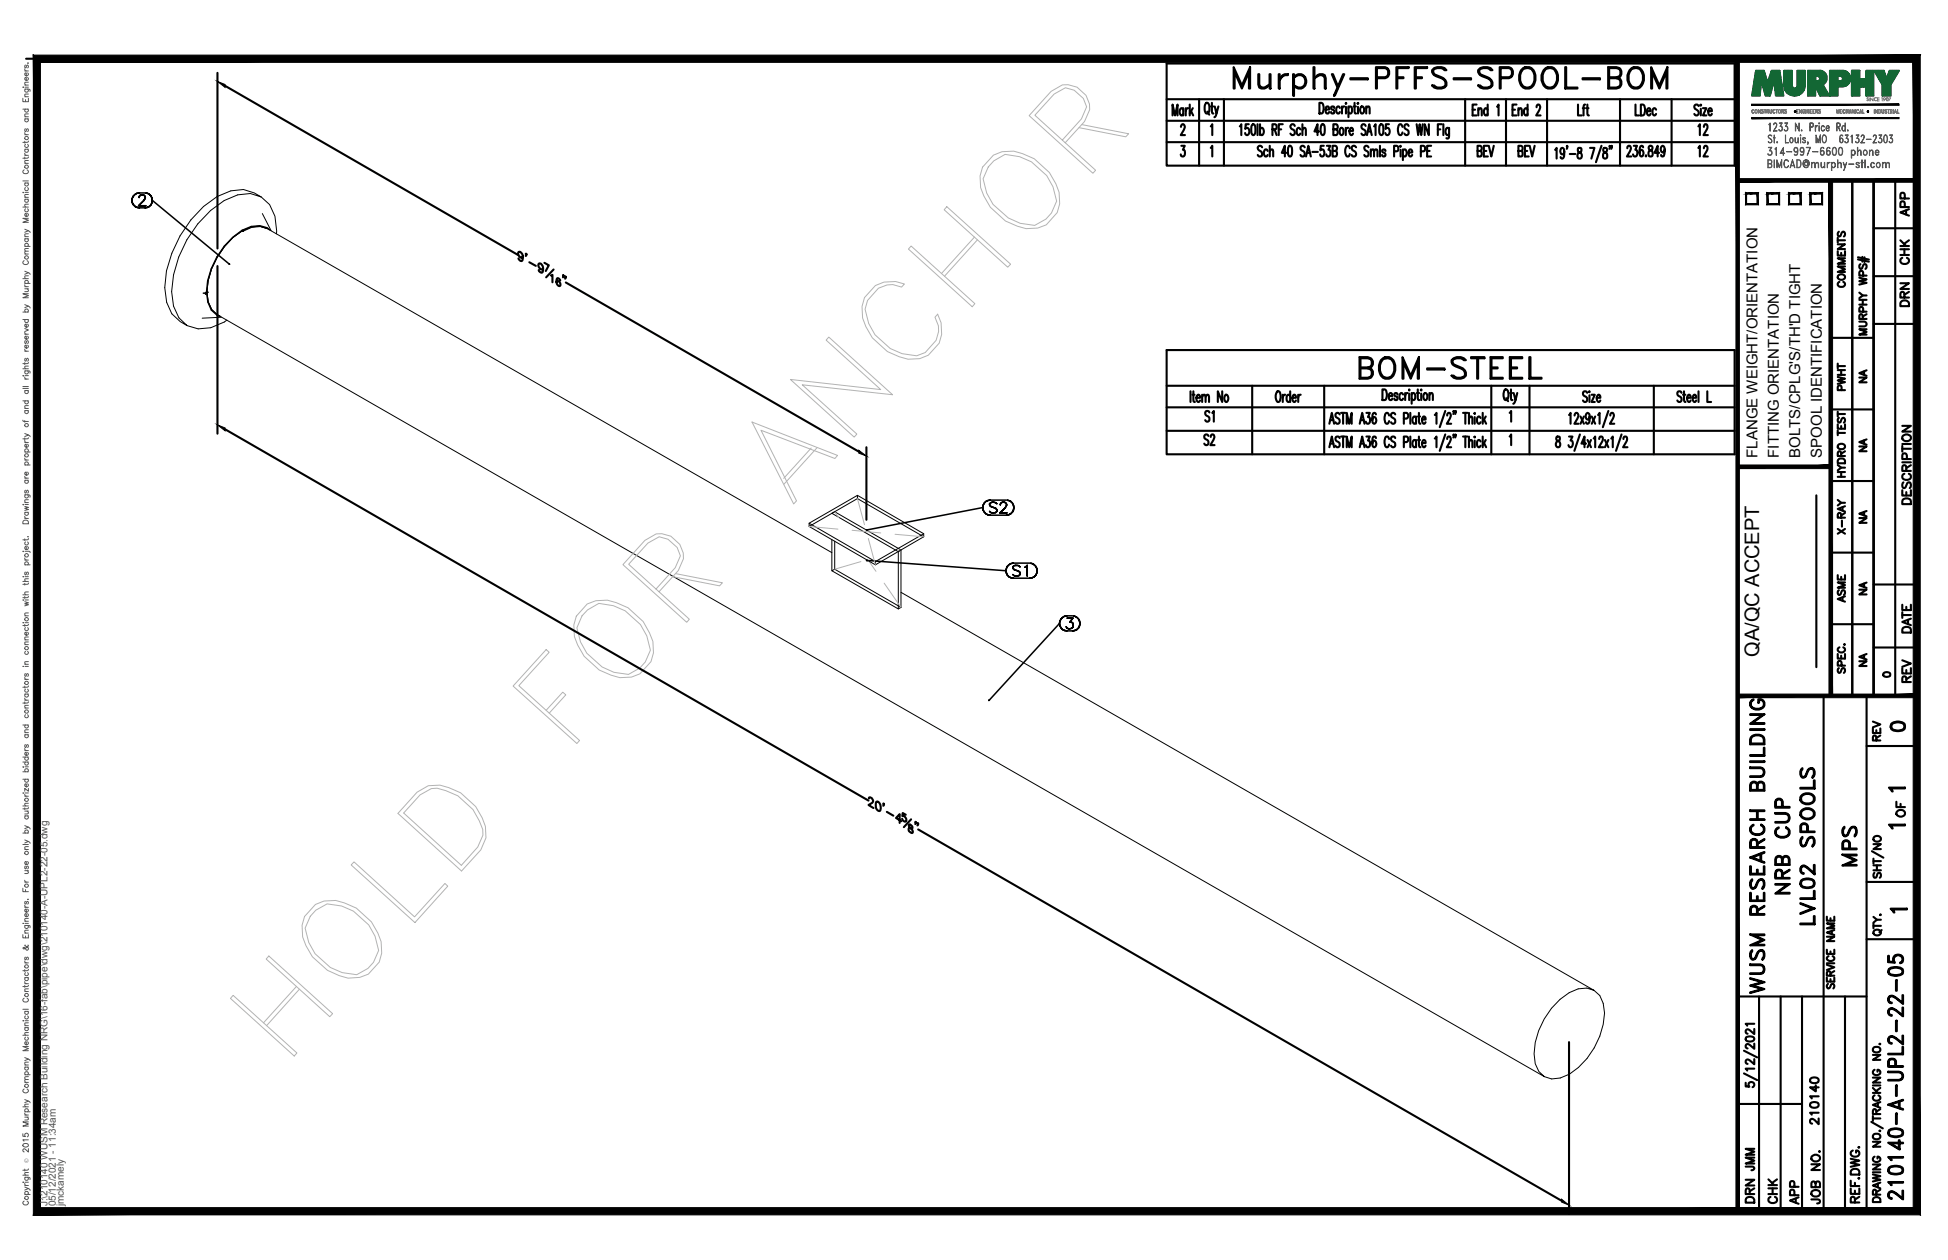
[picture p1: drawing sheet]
<svg xmlns="http://www.w3.org/2000/svg" width="432mm" height="279mm" viewBox="0 0 432 279" stroke-linecap="round" stroke-linejoin="round" font-family="sans-serif">
<defs><g id="words">
<text font-size="10.6" x="272.3" y="22.6">Murphy-PFFS-SPOOL-BOM</text>
<text font-size="8.8" x="300.2" y="85.4">BOM-STEEL</text>
<g font-size="6.6">
<text x="412.4" y="193.3" transform="rotate(-90 412.4 193.3)">MPS</text>
<text x="397.6" y="199.3" transform="rotate(-90 397.6 199.3)">NRB CUP</text>
<text x="403.2" y="206" transform="rotate(-90 403.2 206)">LVL02 SPOOLS</text>
<text x="391.9" y="221.5" transform="rotate(-90 391.9 221.5)">WUSM RESEARCH BUILDING</text>
<text x="422.6" y="267.1" transform="rotate(-90 422.6 267.1)">210140-A-UPL2-22-05</text>
</g>
<g font-size="5.3">
<text x="375.4" y="31">12</text>
<text x="379.6" y="36" transform="rotate(-90 379.6 36)">12</text>
<text x="265.6" y="99.8">S2</text>
<text x="417.7" y="163.3">0</text>
<text x="389.8" y="260.7" transform="rotate(-90 389.8 260.7)">JMM</text>
<text x="389.8" y="267.8" transform="rotate(-90 389.8 267.8)">DRN</text>
<text x="399.7" y="268.1" transform="rotate(-90 399.7 268.1)">APP</text>
</g>
<g font-size="4.9">
<text x="424" y="49" transform="rotate(-90 424 49)">APP</text>
<text x="424" y="59.6" transform="rotate(-90 424 59.6)">CHK</text>
<text x="409.9" y="64.9" transform="rotate(-90 409.9 64.9)">COMMENTS</text>
<text x="424" y="69.1" transform="rotate(-90 424 69.1)">DRN</text>
<text x="409.9" y="87.8" transform="rotate(-90 409.9 87.8)">PWHT</text>
<text x="269.9" y="94.9" transform="rotate(-90 269.9 94.9)">S1</text>
<text x="424.4" y="112.9" transform="rotate(-90 424.4 112.9)">DESCRIPTION</text>
<text x="409.9" y="119.6" transform="rotate(-90 409.9 119.6)">X-RAY</text>
<text x="409.9" y="134.8" transform="rotate(-90 409.9 134.8)">ASME</text>
<text x="424.4" y="141.5" transform="rotate(-90 424.4 141.5)">DATE</text>
<text x="424.4" y="152.4" transform="rotate(-90 424.4 152.4)">REV</text>
<text x="417.7" y="165.5" transform="rotate(-90 417.7 165.5)">REV</text>
<text x="423" y="182.4" transform="rotate(-90 423 182.4)">OF</text>
<text x="403.9" y="250.5" transform="rotate(-90 403.9 250.5)">210140</text>
<text x="394.8" y="268.1" transform="rotate(-90 394.8 268.1)">CHK</text>
<text x="404.3" y="268.1" transform="rotate(-90 404.3 268.1)">JOB NO.</text>
</g>
<g font-size="4.4">
<text x="414.5" y="86.1" transform="rotate(-90 414.5 86.1)">NA</text>
<text x="414.5" y="101.2" transform="rotate(-90 414.5 101.2)">NA</text>
<text x="414.5" y="117.1" transform="rotate(-90 414.5 117.1)">NA</text>
<text x="414.5" y="133" transform="rotate(-90 414.5 133)">NA</text>
<text x="389.9" y="145.7" transform="rotate(-90 389.9 145.7)">QA/QC ACCEPT</text>
<text x="414.5" y="148.9" transform="rotate(-90 414.5 148.9)">NA</text>
</g>
<text font-size="4" x="416.3" y="151.3">0</text>
<g font-size="3.5">
<text x="417.3" y="176.7">1</text>
<text x="417.3" y="184.9">1</text>
<text x="417.7" y="203.6">1</text>
</g>
<g font-size="3.3">
<text x="389.5" y="101.5" transform="rotate(-90 389.5 101.5)">FLANGE WEIGHT/ORIENTATION</text>
<text x="394.3" y="101.5" transform="rotate(-90 394.3 101.5)">FITTING ORIENTATION</text>
<text x="399.1" y="101.5" transform="rotate(-90 399.1 101.5)">BOLTS/CPLG'S/TH'D TIGHT</text>
<text x="403.8" y="101.5" transform="rotate(-90 403.8 101.5)">SPOOL IDENTIFICATION</text>
</g>
<g font-size="2.2" fill="#545454">
<text x="10.5" y="267.5" transform="rotate(-90 10.5 267.5)">J:\210140 WUSM Research Building NRG\16-fab\pipe\dwg\210140-A-UPL2-22-05.dwg</text>
<text x="12.4" y="267.5" transform="rotate(-90 12.4 267.5)">05/12/2021 - 11:34am</text>
<text x="14.1" y="267.4" transform="rotate(-90 14.1 267.4)">jmckamely</text>
</g>
<text font-size="1.3" fill="#545454" x="6.3" y="257.9" transform="rotate(-90 6.3 257.9)">Ó</text>
</g></defs>
<!-- layer: AR-STL -->
<g fill="none" stroke="#000" stroke-width=".22">
<path d="M45.1 45.8l3-2.2 3.1-1.3 2.8-.3 2.4 .8 1.5 .9-2.4-.8-2.8 .3-3 1.3a25.5 25.5 0 0 0-11.7 20.2l.5 3.2 1.2 2.6 1.8 1.7-1.6-.9-1.8-1.7-1.2-2.6-.4-3.2a26 26 0 0 1 8.6-18zM49.8 54.6a16.6 16.6 0 0 0-3.9 10.1l.2 2.2 .8 1.8 1.3 1.1M53.7 51.2l-2.1 1.4-1.8 2M53.8 51.3l2-.9 1.9-.2 1.6 .5 125.1 71.8M55.7 50.3l1.9-.1 1.7 .5-1.7-.5zM55.7 50.3l-2 .9M57.9 43.7l1.9 1.7 1.1 2.5 .4 3.9M58.2 47.4l1.9 3.8M48.2 69.8h.1M48.3 69.9l294 168.8-1.2-1.1-.8-1.7a14.9 14.9 0 0 1 3.6-12.3l1.9-2 2-1.5 2-.8 1.9-.2 1.6 .5-153.6-88.3M49.1 70.3l-4.3 .3M50.3 71a8.7 8.7 0 0 1-8.8 1.2"/>
<path d="M179.4 116.7l10.7-6.1 14.7 8.4-10.8 6.3zM179.4 116.7v-.7l14.6 8.5v.8M184.4 113.8l.6-.3 14.7 8.4-.6 .4zM184.4 119.7v6.9M190.1 110.6v-.8l-10.7 6.2M190.1 109.8l14.7 8.5v.7M204.8 118.3l-10.8 6.2M184.4 126.6l.6-.4 14.7 8.5-.6 .3zM185 120v6.2M199.1 122.3v12.7M199.7 121.9v12.8M353.3 219.6l1.3 1.2 .8 1.7a14.1 14.1 0 0 1-2 9.9 14 14 0 0 1-7.6 6.6l-1.9 .3-1.6-.6"/>
</g>
<g fill="none" stroke="#000" stroke-width=".34">
<path d="M29.2 44.4l.1 .5-.1-.5M29.3 43.9l-.1 .5 .1-.5M29.3 44.9l.3 .5-.3-.5M29.6 43.5l-.3 .4 .3-.4M29.6 45.4l.4 .4-.4-.4M30 43.1l-.4 .4 .4-.4M30 45.8l.4 .2-.4-.2M30.4 42.8l-.4 .3 .4-.3M30.4 46l.5 .1-.5-.1M30.7 45.6h1.6h-1.6M30.8 43.8h.1M30.8 43.7l.1-.2-.1 .2"/>
<path d="M30.9 42.8h-.5h.5M30.9 43.5l.2-.2-.2 .2M30.9 46.1h1.2M30.9 42.8h1.2M31.1 43.3h.2h-.2M31.3 43.3h.4h-.4M31.7 43.3h.3h-.3M31.9 44.5l-1.2 1.1 1.2-1.1M32 43.3l.1 .2-.1-.2M32.1 44.1l-.2 .4 .2-.4M32.1 43.5l.1 .2-.1-.2M32.1 46.1l.5-.1-.5 .1"/>
<path d="M32.2 43.9l-.1 .2 .1-.2M32.2 43.7v.2v-.2M32.6 42.8h-.5h.5M32.6 46l.5-.2-.5 .2M33.1 43.1l-.5-.3 .5 .3M33.1 45.8l.4-.4-.4 .4M33.5 43.5l-.4-.4 .4 .4M33.5 45.4l.2-.5-.2 .5M33.7 43.9l-.2-.4 .2 .4M33.7 44.9l.1-.5-.1 .5M33.8 44.4l-.1-.5 .1 .5M33.8 44.4l17 14.1"/>
<path d="M50.8 58.5l.1 .1zM53.8 51.2h.1M59.8 51l-.4-.3a5.1 5.1 0 0 0-5.7 .5v-.1a17.5 17.5 0 0 0-7.9 13.7l.3 2.2a3.8 3.8 0 0 0 2.7 3.1M45.9 64.7h.1M45.9 64.7l-.5 .3h-.3M46 64.8h.1M46 64.8l-.4 .3v.2M48.1 69.9l.5 .1M192.1 117.5h.1zM217.8 112.6l.1 .5-.1-.5M217.8 112.6l-25.6 4.9M217.9 112l-.1 .6 .1-.6"/>
<path d="M217.9 113.1l.3 .4-.3-.4M218.2 111.6l-.3 .4 .3-.4M218.2 113.5l.3 .4-.3-.4M218.5 111.2l-.3 .4 .3-.4M218.5 113.9l.5 .3-.5-.3M219 111l-.5 .2 .5-.2M219 114.2h.5h-.5M219.4 111.7v.3v-.3M219.4 112l.1 .2-.1-.2M219.5 112.2l.1 .1-.1-.1M219.5 110.9l-.5 .1 .5-.1M219.5 114.2h3.6"/>
<path d="M219.5 110.9h3.6M219.6 111.5l-.2 .2 .2-.2M219.6 113.7l-.2-.3 .2 .3M219.6 112.3l.2 .1-.2-.1M219.8 112.4l.7 .2-.7-.2M219.9 111.4l-.3 .1 .3-.1M219.9 113.7h-.3h.3M220.4 111.4h-.5h.5M220.4 113.7h-.5h.5M220.5 112.6l.2 .1-.2-.1M220.7 111.5l-.3-.1 .3 .1M220.7 113.7h-.3h.3"/>
<path d="M220.7 112.7l.1 .1-.1-.1M220.8 112.8l.2 .3-.2-.3M221 111.7l-.3-.2 .3 .2M221 113.4l-.3 .3 .3-.3M221 113.1v.3v-.3M221.6 113.7h1.6h-1.6M221.7 112v-.2v.2M221.7 111.8l.2-.2-.2 .2M221.9 111.6l.1-.1-.1 .1M222 111.5l.2-.1-.2 .1M222.2 111.4h.5h-.5M222.7 111.4l.2 .1-.2-.1"/>
<path d="M222.8 112.6l-1.2 1.1 1.2-1.1M222.9 111.5l.1 .1-.1-.1M223 112.3l-.2 .3 .2-.3M223 111.6l.1 .2-.1-.2M223.1 114.2h.5h-.5M223.1 112l-.1 .3 .1-.3M223.1 111.8v.2v-.2M223.6 111l-.5-.1 .5 .1M223.6 114.2l.5-.3-.5 .3M224.1 111.2l-.5-.2 .5 .2M224.1 113.9l.3-.4-.3 .4M224.4 111.6l-.3-.4 .3 .4"/>
<path d="M224.4 113.5l.2-.4-.2 .4M224.6 112l-.2-.4 .2 .4M224.6 113.1l.1-.5-.1 .5M224.7 112.6l-.1-.6 .1 .6M192.1 124.3h.1zM192.2 124.3l30.8 2.3M223 126.6l.1 .5-.1-.5M223.1 126.1l-.1 .5 .1-.5M223.1 127.1l.2 .4-.2-.4M223.3 125.6l-.2 .5 .2-.5M223.3 127.5l.4 .4-.4-.4M223.7 125.2l-.4 .4 .4-.4"/>
<path d="M223.7 127.9l.4 .2-.4-.2M224.1 125l-.4 .2 .4-.2M224.1 128.1l.5 .1-.5-.1M224.5 125.7v.2v-.2M224.5 125.9l.1 .2-.1-.2M224.6 124.9l-.5 .1 .5-.1M224.6 126.1l.1 .2-.1-.2M224.6 128.2h3.6M224.6 124.9h3.6M224.7 125.5l-.2 .2 .2-.2M224.7 127.6l-.2-.2 .2 .2M224.7 126.3l.3 .1-.3-.1"/>
<path d="M225 126.4l.7 .2-.7-.2M225.1 125.4l-.4 .1 .4-.1M225.1 127.7l-.4-.1 .4 .1M225.5 125.4h-.4h.4M225.5 127.7h-.4h.4M225.7 126.6l.2 .1-.2-.1M225.9 125.5l-.4-.1 .4 .1M225.9 127.6l-.4 .1 .4-.1M225.9 126.7l.1 .1-.1-.1M226 126.8l.1 .3-.1-.3M226.1 125.7l-.2-.2 .2 .2M226.1 127.4l-.2 .2 .2-.2"/>
<path d="M226.1 127.1v.3v-.3M227.1 125.8l.3-.1-.3 .1M227.4 125.7l.3-.3-.3 .3M227.7 125.4v2.3v-2.3M228.2 128.2l.6-.1-.6 .1M228.8 125l-.6-.1 .6 .1M228.8 128.1l.4-.2-.4 .2M229.2 125.2l-.4-.2 .4 .2M229.2 127.9l.4-.4-.4 .4M229.6 125.6l-.4-.4 .4 .4M229.6 127.5l.2-.4-.2 .4M229.8 126.1l-.2-.5 .2 .5"/>
<path d="M229.8 127.1l.1-.5-.1 .5M229.9 126.6l-.1-.5 .1 .5M234.9 138.2v.6v-.6M234.9 138.2l-15.7 17.1 .1-.1M234.9 137.7v.5v-.5M234.9 138.8l.3 .4-.3-.4M235.2 137.3l-.3 .4 .3-.4M235.2 139.2l.3 .4-.3-.4M235.5 136.9l-.3 .4 .3-.4M235.5 139.6l.5 .2-.5-.2M236 136.6l-.5 .3 .5-.3M236 139.8l.5 .1-.5-.1"/>
<path d="M236.3 139l.2 .3zM236.5 136.6h-.5h.5M236.5 137.1h1.3h-1.3M236.5 139.3l.7 .1zM236.5 139.9h1.2M236.5 136.6h1.2M237.1 138h.4h-.4M237.5 138l.2 .1-.2-.1M237.6 139.3l-.4 .1 .4-.1M237.7 138.1l.1 .1-.1-.1M237.7 139.9l.5-.1-.5 .1M237.8 137.1l-.7 .9 .7-.9"/>
<path d="M237.8 139.1l-.2 .2 .2-.2M237.8 138.2l.1 .3-.1-.3M237.9 138.5l-.1 .6zM238.2 136.6h-.5h.5M238.2 139.8l.5-.2-.5 .2M238.7 136.9l-.5-.3 .5 .3M238.7 139.6l.4-.4-.4 .4M239.1 137.3l-.4-.4 .4 .4M239.1 139.2l.2-.4-.2 .4M239.3 137.7l-.2-.4 .2 .4M239.3 138.8l.1-.6-.1 .6M239.4 138.2l-.1-.5 .1 .5"/>
</g>
<path d="M179.4 116.7l6.3 .6M185 113.5l.9 1.3M188.9 117.6l6.3 .6M190.1 110.6l1.5 5.8M192.5 119.4l1.5 5.9M198.4 118.5l6.4 .5M190.8 124.5l-5.8 1.7M192.6 124.4l1.6 2.3M196 129.3l3.7 5.4M199.7 121.9l-.7 .3" fill="none" stroke="#b3b3b3" stroke-width=".22"/>
<!-- layer: PS-BDR -->
<g fill="#000" stroke="#000" stroke-width=".22">
<path d="M388.3 26.1v.2l32.6-.2zM388.3 26.3l32.6-.2v.2z"/>
<path d="M388.3 23.1v.3l32.6-.3zM388.3 23.4l32.6-.3v.3z"/>
<path d="M7.4 12.2v257.2l1.6-1.6zM7.4 12.2l1.6 1.6v254zM7.4 12.2l1.6 1.6 416.6-1.6zM9 13.8l416.6-1.6-1.5 1.6zM425.6 12.2l-1.5 1.6 1.5 255.6zM424.1 13.8l1.5 255.6-1.5-1.6zM7.4 269.4h418.2l-1.5-1.6zM9 267.8h415.1l-416.7 1.6z"/>
</g>
<!-- layer: PS-BDR-T -->
<g fill="none" stroke="#000" stroke-width=".47">
<path d="M415.3 40v114.3h-4.7v-114.2v114.2h-4.8v-114.2M387 42.9h2.6v2.4h-2.6zM391.8 42.9h2.6v2.4h-2.6zM396.6 42.9h2.5v2.4h-2.5zM401.3 42.9h2.6v2.4h-2.6zM411.8 57.5l2.5 .5M411.8 57.1l2.5 .5M412.4 58.6a.59 .59 0 0 0-.3 .5 .59 .59 0 0 0 .4 .5l.3-.1 .3-.8 .4-.1a.64 .64 0 0 1 0 1M412.8 57v1M413.3 57.1v1M405.8 74.9h9.5M412.1 71.3l1.4 .1a.52 .52 0 0 1 .2 .6 .52 .52 0 0 1-.4 .4h-1.2"/>
<path d="M412.1 61.6l1.7 .4-1.7 .3 1.7 .4-1.7 .4M412.1 67.5h1.7M412.1 66.5h1.7M412.1 64.9l.8 .6M412.9 70.7l-.1-.9-.4-.1-.3 .3v.7h1.7M412.9 66.5v1M413 69.1l-.1-.9-.5-.1-.3 .3v.7h1.7M413 61.1l-.1-.9-.5-.1-.3 .3v.7h1.7M413.8 73h-1.7l1.7 .6-1.7 .6h1.7M413.8 65.5h-.9l-.8 .6M413.8 69.7l-.9 .5M405.8 90.8h9.5"/>
<path d="M407.4 94.1v1h1.6v-1M407.4 96h1.6M407.4 91.3v1.1M407.4 95.4v1.1M407.4 91.8h1.6M407.4 98.7a.79 .79 0 0 1 1-.3 .79 .79 0 0 1 .5 .9 .78 .78 0 0 1-1 .3 .78 .78 0 0 1-.5-.9zM407.6 92.7a.59 .59 0 0 0-.3 .5 .59 .59 0 0 0 .4 .5l.3-.1 .3-.8 .4-.1a.65 .65 0 0 1 0 1M408.1 94.5v.6M402.6 109.8v38.1M405.8 106.7h9.5M407.4 105.7h1.6M407.4 104.7h1.6"/>
<path d="M407.4 103.1l.7 .6M407.4 102a.9 .9 0 0 1 1.6 .2v.5h-1.6zM408.1 101.1l-.1-.9-.3-.1-.3 .3v.7h1.6M408.1 104.7v1M409 103.7h-.9l-.7 .6M409 100.1l-.9 .5M405.8 122.5h9.5M405.8 138.4h9.5M407.4 145v1h1.6v-1M407.6 148.2a.59 .59 0 0 0-.3 .5 .59 .59 0 0 0 .4 .5l.3-.2 .3-.7 .4-.1a.65 .65 0 0 1 0 1M407.7 143.5a.59 .59 0 0 0-.3 .7 .59 .59 0 0 0 .6 .5h.4a.59 .59 0 0 0 .6-.5 .59 .59 0 0 0-.4-.7M408.1 145.4v.6"/>
<path d="M408.2 147.6l-.1-.9-.4-.2-.3 .4v.7h1.6M408.8 142.9h.2z"/>
</g>
<!-- layer: PS-DIM -->
<path d="M5.8 13h419" fill="none" stroke="#000" stroke-width=".47"/>
<!-- layer: 0 -->
<g fill="none" stroke="#000" stroke-width=".47">
<path d="M415.3 40v114.3M420.1 40v114.3M415.3 50.6h9.5M415.3 61.2h9.5M415.3 71.8h9.5M415.3 129.6h9.5M415.3 143.6h9.5M386.6 238l2.9 1.5M386.6 233l2.9 1.5M387 230l.8-.2a.85 .85 0 0 1 1.1 .6 1.14 1.14 0 0 1-1.9 0zM388.9 237h-1.9l.3 .4M388.9 234.9v1.1l-1-.8-.6-.3-.3 .2v.5l.4 .3"/>
<path d="M388.9 231.4v1.2l-1-.8-.6-.3-.3 .2v.5l.4 .3M388.9 228.2v1.1l-1-.8-.6-.3-.3 .2v.5l.4 .3M388.9 227h-1.9l.3 .4M387 240.1v.8l.8 .1a.62 .62 0 0 1 0-.9 .62 .62 0 0 1 .9 .1 .62 .62 0 0 1-.2 .9"/>
</g>
<g fill="#000" stroke="#000" stroke-width=".22">
<path d="M384.8 13l.8 255.6v-255.6zM384.8 13l.8 255.6h-.8z"/>
<path d="M385.2 39.6v.8l39.6-.8zM385.2 40.4l39.6-.8v.8z"/>
<path d="M424.5 40l.8 114.3v-114.3zM424.5 40l.8 114.3h-.8z"/>
<path d="M385.2 153.9v.8l39.6-.8zM385.2 154.7l39.6-.8v.8z"/>
</g>
<!-- layer: PS-LOGO -->
<g fill="none" stroke="#545454" stroke-width=".22">
<path d="M5.1 19.3h.1zM5.5 19.8h.9l.2 .1v.4M5.5 15.3v.3l.3 .1M5.5 18.9h.8M5.5 15.7h.8M5.5 19.3h.8M5.7 19.8a.38 .38 0 0 0-.1 .5 .38 .38 0 0 0 .6 0 .38 .38 0 0 0-.1-.5M5.7 14.4l-.2 .3v.3h.3l.1-.4 .2-.2 .2 .3-.2 .4M6.1 17.2a.38 .38 0 0 1 .1 .5 .38 .38 0 0 1-.6 0 .38 .38 0 0 1 .1-.5h.1v.7M6.1 16.2a.38 .38 0 0 1 .1 .5 .38 .38 0 0 1-.6 0 .38 .38 0 0 1 .1-.5h.1v.6M6.2 13.9v.1zM6.3 18.2l-.8 .1v.3l.2 .3"/>
<path d="M5.1 21.8v.7h1.2v-.7M5.1 24.2h1.2M5.4 37.7a.43 .43 0 0 0-.3 .5 .43 .43 0 0 0 .4 .3h.3a.43 .43 0 0 0 .5-.3 .43 .43 0 0 0-.3-.5M5.5 34v.3l.3 .1M5.5 29.4v.3l.3 .2M5.5 31.3v.4M5.5 34.8v.4M5.5 36.2h.8M5.5 34.4h.8M5.5 33.1h.8M5.5 29.9h.8M5.5 26.4h.8"/>
<path d="M5.5 25.9h.8M5.5 21.4h.8M5.7 33.1a.38 .38 0 0 0-.1 .5 .38 .38 0 0 0 .6 0 .38 .38 0 0 0-.1-.5M5.7 32a.4 .4 0 0 0-.1 .6 .4 .4 0 0 0 .6 0 .4 .4 0 0 0-.1-.6M5.7 28.6l-.2 .2v.3h.3l.1-.4 .2-.1 .2 .2-.2 .4M5.7 26.4a.38 .38 0 0 0-.1 .5 .38 .38 0 0 0 .6 0 .38 .38 0 0 0-.1-.5M5.7 24.2a.38 .38 0 0 0-.1 .6 .38 .38 0 0 0 .6 0 .38 .38 0 0 0-.1-.6M5.7 22.1v.4M6.3 35.6h-.8v.3l.2 .3M6.3 34.8l-.3 .3h-.9M6.3 31.3l-.3 .3h-.9M6.3 25.3h-.8v.3l.2 .3"/>
<path d="M6.3 20.9h-.8v.3l.2 .2M391.9 34.2l.2 .2M392 36.3l.6-.1v-.6l-.6-.1v1.6l.6-.1v-.6h-.6M392.1 30a.44 .44 0 0 1 .7 .2 .38 .38 0 0 0-.6-.2 .38 .38 0 0 0-.1 .5l.4 .3a.46 .46 0 0 1 .2 .7 .46 .46 0 0 1-.7-.1 .41 .41 0 0 0 .6 .1 .41 .41 0 0 0 0-.6l-.6-.4zM392.3 33.3a.53 .53 0 0 1 .5 .8 .53 .53 0 0 1-.9 0 .47 .47 0 0 0 .7 .2l.2-.3M392.4 27.2l-.1 1.9v-1.7l-.2 .2zM392.4 36.3l.3 .1v.6l-.8 .2v-1.8l.8 .2v.6l-.3 .2M392.5 33.4a.51 .51 0 0 1 .3 .5 .51 .51 0 0 1-.3 .5M392.7 32.8l-.7-.1h.8l-.5 .7M392.7 32.7l-.5 .7 .4 .1 .2 .3M393.1 30.5l.4 .1zM393.1 29l.8 .1h-.8l.7-1.3-.2-.5h-.2l-.3 .4 .1-.3a.39 .39 0 0 1 .6 0 .39 .39 0 0 1 0 .5l-.7 1.2"/>
<path d="M393.3 35.4v1.8zM393.3 29.9v1.8zM393.4 33l.4-.3v1.7l-.1-1.6zM393.9 35.4l.5 1.5 .6-1.5v1.8l-.1-1.4-.5 1.4-.5-1.4v1.4zM393.9 31.4l.1 .3zM393.9 31.5l.1 .1zM394.4 28.8l.1 .2M394.7 27.9a.55 .55 0 0 1 .4 .7 .55 .55 0 0 1-.7 .4l-.1-.3 .4 .3 .3-.4M394.7 33.9l.9 .1h-1l.7-1.3v1.7v-1.5l-.6 1.1M394.8 28l.2 .5-.2 .5M395 27.3l-.6-.1h.6l-.3 .8M395 27.2l-.4 .8 .4 .1v.3"/>
<path d="M395.5 28.8l.2 .2M395.7 35.5a.47 .47 0 0 1 .7 .3l-.3-.3h-.3a1.08 1.08 0 0 0 0 1.6h.3l.3-.3a.44 .44 0 0 1-.4 .4 .44 .44 0 0 1-.5-.4l-.1-.7zM395.8 29.9v1.7l.7 .1h-.7zM395.8 27.9a.55 .55 0 0 1 .5 .7 .55 .55 0 0 1-.7 .4l-.1-.3 .4 .3 .4-.4M396 28l.3 .5-.3 .5M396 33.6l1.2 .1zM396.2 27.3l-.6-.1h.7l-.5 .8M396.2 27.2l-.4 .8 .3 .1 .2 .3M396.9 30.6a.57 .57 0 0 1 .7 .4 .57 .57 0 0 1-.4 .7l-.3-.1-.2-.4zM396.9 36.8h.8M397 30.6a.52 .52 0 0 1 .4 .5 .52 .52 0 0 1-.4 .5l-.2-.4zM397 36.7h.7"/>
<path d="M397.3 35.4l.6 1.8-.6-1.5-.5 1.5zM397.7 33.3l.3 .4 .3-.1 .2-.3M397.7 33.1l.3-.3h.3l.2 .3M397.8 34.3h.5M397.9 30.5l.1 1 .3 .1 .3-.2-.3 .3-.3-.1-.1-.2zM398 27.2l.8 1.6v-1.6v1.9l-.8-1.6v1.6zM398 32.8l-.3 .4 .3 .5M398.2 32.8a1.22 1.22 0 0 1 .1 1.6M398.3 35.4h.5a1.05 1.05 0 0 1 0 1.8h-.5zM398.3 35.5a.84 .84 0 0 1 .9 .5 .84 .84 0 0 1-.2 .9l-.7 .2zM398.5 33.5l-.2 .2a.49 .49 0 0 1-.6-.2 .49 .49 0 0 1 .1-.6 .49 .49 0 0 1 .7 0v.4a.81 .81 0 0 1-.5 1.1l-.3-.2 .1 .2M398.5 33.3l-.3 .4"/>
<path d="M398.6 30.5v1.2zM399 30l.1-.1v.3zM399.1 33.3l.3 .4 .3-.1 .1-.3M399.1 33.1l.3-.3h.3l.1 .3M399.1 30h.1M399.1 30.5v1.2zM399.1 34.3h.6M399.4 28.8v.3l-.1-.1zM399.4 28.9h.1M399.4 32.8a.51 .51 0 0 0-.3 .4 .51 .51 0 0 0 .3 .5M399.5 32.8a1.22 1.22 0 0 1 .1 1.6M399.6 31.5h.6"/>
<path d="M399.6 30.8l.6 .6-.2 .3-.4-.1v-.2l.1 .2M399.6 30.7h.6M399.7 30.6v.3M399.8 33.5l-.1 .2a.5 .5 0 0 1-.7-.5 .5 .5 0 0 1 .7-.4l.2 .5a.83 .83 0 0 1-.5 1.1l-.3-.2 .1 .2M399.8 33.3l-.3 .4M399.9 35.6a.74 .74 0 0 1 1 .2 .74 .74 0 0 1-.1 1l-.1-1 .1 .9a.68 .68 0 0 0-.3-1.2 .68 .68 0 0 0-.8 .9 .66 .66 0 0 0 .4 .7 .66 .66 0 0 0 .7-.2 .7 .7 0 0 1-.9 .1 .7 .7 0 0 1-.2-.8zM400 36l.2-.2 .4 .1 .1 .2-.5-.2-.2 .3 .1 .4 .4 .1 .2-.2-.1 .2-.4 .1-.2-.2zM400.1 30.6l.1 .2-.2-.3-.4 .1v.2l.6 .5M400.1 31.2v.4M400.7 31.5h.1M400.8 31.9l-.1-.5 .1 .4-.2 .2M400.8 31.7v.1"/>
<path d="M401.3 28.1l.6-.1v-.6l-.6-.1-.1 1.8v-1.9h.5l.2 .4v.4l-.2 .2h-.4M401.3 32.7l-.7 1.7 .7-1.7h-.9l.9 .1M401.6 36v1.2zM401.8 33.6l1.2 .1zM401.8 36.1h.5l.1 1.1-.2-1-.3-.1-.3 .3zM402.4 27.8v1.3zM402.5 29.9l.5 1.5 .5-1.5v1.8l-.1-1.4-.4 1.4-.4-1.4-.1 1.4zM402.6 36.1h.4l.1 1.1-.1-1-.3-.1-.3 .3zM402.6 27.9l.3-.1-.3 .2-.2 .4zM403.2 27.2l.1 .1v.2zM403.2 27.3h.1M403.2 27.8l.1 1.3z"/>
<path d="M403.5 34l.4 .4 .3-.1 .1-.3M403.5 33.8l.4-.4 .3 .1 .1 .3M403.6 36l.2 1 .3 .1 .3-.2-.3 .3-.4-.1zM403.7 32.8h.5M403.8 32.8l-.2 .2a1.17 1.17 0 0 0 .2 1.4M403.8 27.9l.4-.1 .2 .4-.2-.3a.54 .54 0 0 0-.4 .6 .54 .54 0 0 0 .4 .5l.2-.3-.2 .4h-.2l-.3-.5zM403.8 33.4l-.3 .5M404.1 33.4l.2 .5-.2 .5M404.1 30l.2-.1a.95 .95 0 0 1 .6 .9 .95 .95 0 0 1-.6 .9 1.24 1.24 0 0 1-.2-1.7zM404.1 30.1l.2-.1a.87 .87 0 0 1 .5 .8 .87 .87 0 0 1-.5 .8 1.19 1.19 0 0 1-.2-1.5zM404.2 32.8l.1 .1-.4-.2a1.42 1.42 0 0 0-.2 1.7 .49 .49 0 0 0 .6-.2 .49 .49 0 0 0-.1-.7 .49 .49 0 0 0-.7 .1M404.4 36l.1 1.2z"/>
<path d="M404.8 28.4h.6l-.2-.5a.54 .54 0 0 0-.4 .6 .54 .54 0 0 0 .4 .5l.2-.3-.2 .4a.63 .63 0 0 1-.4-.6 .63 .63 0 0 1 .4-.7l.3 .7h-.7M404.9 34l.3 .4 .3-.1 .2-.3M404.9 33.8l.3-.4 .3 .1 .2 .3M405 36l.1 1.2zM405.1 32.8h.5M405.1 32.8l-.1 .2a1.17 1.17 0 0 0 .2 1.4M405.2 33.4l-.3 .5M405.3 36.1l.3-.1-.5 .5zM405.4 33.4l.3 .5-.3 .5M405.5 32.8l.2 .1a.36 .36 0 0 0-.6-.1l-.2 .6v.8l.2 .2a.49 .49 0 0 0 .6-.2 .49 .49 0 0 0-.1-.7 .49 .49 0 0 0-.7 .1M406 36v1.8zM406.2 36.1a.53 .53 0 0 1 .7 .5 .53 .53 0 0 1-.7 .5l-.2-.2 .3 .2a.51 .51 0 0 0 .5-.5 .51 .51 0 0 0-.5-.5l-.3 .2z"/>
<path d="M406.3 32.8l.4-.1a1.13 1.13 0 0 1 0 1.7h-.1a1.28 1.28 0 0 1-.3-1.6zM406.3 34.3h.6M406.3 32.8h.6M406.4 32.8l-.2 .6 .2 1M406.8 32.8l.2 .6-.2 1M407.2 28.1l.6-.1v-.6l-.6-.1-.1 1.8v-1.9l.7 .1 .1 .7-.3 .2h-.4M407.3 35.4l.1 1.8zM407.5 28.2l.4 .9-.3-.9M407.6 36.1h.5l.1 1.1-.2-1-.3-.1-.3 .3zM407.7 32.8l.3-.1a1.13 1.13 0 0 1 0 1.7h-.1a1.28 1.28 0 0 1-.2-1.6zM407.7 34.3h.5M407.7 32.8h.5"/>
<path d="M407.8 32.8l-.2 .6 .2 1M407.8 31.3l.3 .3 .4-.3M407.8 31l.3-.3 .4 .3M408 30.1h.4M408 30l-.1 .3a1.28 1.28 0 0 0 .2 1.3M408.1 30.7l-.3 .4M408.2 32.8l.2 .6-.2 1M408.2 30.7l.3 .4-.3 .5M408.4 30l.1 .2a.33 .33 0 0 0-.5-.2l-.2 .7 .2 .9a.48 .48 0 0 0 .5-.5 .48 .48 0 0 0-.5-.4l-.2 .1M408.5 27.9l.3-.1 .2 .3-.2-.2a.54 .54 0 0 0-.5 .6 .54 .54 0 0 0 .5 .5l.2-.2-.2 .3-.5-.3zM409 27.2l.1 1.9zM409 37l-.5-1 .5 1.2"/>
<path d="M409 31.4l.1 .2M409.2 30.7l.4 .1 .1 .2M409.3 30.6a.53 .53 0 0 1 .4 .6 .53 .53 0 0 1-.7 .4v-.2a.36 .36 0 0 0 .6 .1l.1-.2M409.3 36l-.6 1.8zM409.4 30.7l.3 .4-.3 .5M409.6 28.8v.3zM409.6 28.9v.1zM409.6 30l-.6-.1h.7l-.4 .8M409.6 29.9l-.4 .8M409.8 36.4h1.1zM410.4 33.3v1.7zM410.6 33.3a.53 .53 0 0 1 .7 .6 .53 .53 0 0 1-.7 .5l-.2-.2 .3 .2a.51 .51 0 0 0 .5-.5 .51 .51 0 0 0-.5-.6l-.3 .2z"/>
<path d="M410.6 29.9l-.1 1.8v-1.6l-.2 .2zM411.3 31.4l.2 .2M411.5 37h.6M411.5 36.4l.6 .3v.2a.38 .38 0 0 1-.3 .3 .38 .38 0 0 1-.4-.3l.2 .2M411.5 36.2h.6M411.6 36.1v.3M411.6 30.6a.52 .52 0 0 1 .5 .6 .52 .52 0 0 1-.7 .4l-.1-.2a.36 .36 0 0 0 .6 .1l.2-.2M411.7 32.7l.1 1.7zM411.8 30.7l.3 .4-.1 .3-.2 .2M412 36.1l.1 .2a.38 .38 0 0 0-.3-.3 .38 .38 0 0 0-.4 .3l.7 .5M412 36.7v.4M412 33.3h.5v1.1v-.8l-.2-.3-.5 .3z"/>
<path d="M412 30l-.6-.1h.7l-.5 .8M412 29.9l-.4 .8 .3 .1 .2 .2M412.5 36l.5 .1zM412.5 31.6l.8 .1h-.8l.7-1.3-.2-.4h-.2l-.3 .3 .1-.2a.39 .39 0 0 1 .6-.1 .39 .39 0 0 1 0 .6l-.7 1.1M412.7 35.4l.1 1.8zM413.2 33.3a.54 .54 0 0 1 .7 .6 .54 .54 0 0 1-.7 .5l-.2-.5zM413.4 35.4l.1 1.8zM413.7 30.8l1 .1zM414 36.9l.2 .1-.1 .2zM414 37l.1 .1zM414.4 33.3v1.1zM414.6 33.3h.5l.1 1.1-.1-1-.3-.1-.4 .3z"/>
<path d="M414.7 36.3l.3-.3 .4 .1v.3v-.2a.46 .46 0 0 0-.7 .4 .46 .46 0 0 0 .7 .4v-.1l-.2 .3a.59 .59 0 0 1-.5-.3 .59 .59 0 0 1 0-.6zM415.2 31.6l.8 .1h-.9a1.94 1.94 0 0 0 .8-1.4l-.2-.3h-.3l-.2 .3 .1-.2 .4-.2 .2 .5-.7 1.3M415.7 33.8h.7l-.2-.5a.48 .48 0 0 0-.5 .6 .48 .48 0 0 0 .6 .4l.1-.2-.1 .3a.53 .53 0 0 1-.6-.5 .53 .53 0 0 1 .6-.6l.2 .6h-.8M416 36.3l.1-.2a.53 .53 0 0 1 .7 .5 .53 .53 0 0 1-.7 .5l-.1-.2zM416.4 31.4l.2 .2M416.7 30.6a.53 .53 0 0 1 .5 .6 .53 .53 0 0 1-.7 .4l-.2-.2 .5 .2 .3-.3M416.9 30.7l.2 .4-.2 .5M417.1 30l-.6-.1h.6l-.4 .8M417.1 29.9l-.5 .8 .4 .1 .1 .2M417.3 36l.1 1.2zM417.5 36.1h.5l.1 1.1-.1-.8-.2-.3-.4 .3zM417.7 30l.3-.1a1.32 1.32 0 0 1 0 1.8l-.3-.1-.2-.7z"/>
<path d="M417.7 31.5h.5M417.7 30.1h.5M417.8 30l-.2 .7 .2 .9M418.2 30l.1 .7-.1 .9M418.3 36.1h.4l.1 1.1-.1-1-.3-.1-.3 .3zM418.8 31.4l.2 .2M419.1 30.6a.53 .53 0 0 1 .4 .6 .53 .53 0 0 1-.7 .4v-.2a.36 .36 0 0 0 .6 .1l.1-.2M419.3 30.7l.2 .4-.2 .5M419.4 30l-.6-.1h.7l-.4 .8M419.4 29.9l-.4 .8 .4 .1 .1 .2M5.1 42.7h.1zM5.1 45.9h1.2"/>
<path d="M5.1 40.1h1.2M5.4 57.8a.43 .43 0 0 0-.3 .5 .43 .43 0 0 0 .4 .4h.3a.43 .43 0 0 0 .5-.4 .43 .43 0 0 0-.3-.5M5.5 50.8l.8 .4-.8 .3M5.5 56.3h.8M5.5 54.6h1.2M5.5 52.9h.8M5.5 52.5h.8M5.5 44.2h.8M5.5 43.8h.8M5.5 40.6h.8M5.5 42.7h.8M5.7 54.6a.38 .38 0 0 1-.1-.5 .38 .38 0 0 1 .6 0 .38 .38 0 0 1-.1 .5"/>
<path d="M5.7 52.9a.38 .38 0 0 0-.1 .6 .38 .38 0 0 0 .6 0 .38 .38 0 0 0-.1-.6M5.7 46.3a.38 .38 0 0 0-.1 .6 .38 .38 0 0 0 .6 0 .38 .38 0 0 0-.1-.6M5.7 44.2a.38 .38 0 0 0-.1 .5 .38 .38 0 0 0 .6 0 .38 .38 0 0 0-.1-.5M5.7 41.6a.38 .38 0 0 0-.1 .6 .38 .38 0 0 0 .6 0 .38 .38 0 0 0-.1-.6M5.7 40.6a.38 .38 0 0 0-.1 .5 .38 .38 0 0 0 .6 0 .38 .38 0 0 0-.1-.5M6.1 47.3a.38 .38 0 0 1 .1 .6 .38 .38 0 0 1-.6 0 .38 .38 0 0 1 .1-.6h.1v.7M6.3 55.7l-.8 .1v.2l.2 .3M6.3 55.1h-.8v.3l.2 .3M6.3 51.8l-.8 .1v.3l.2 .3M6.3 51.2l.4 .4M6.3 48.4h-1.2l1.2 .4-1.2 .5h1.2M6.3 45.3h-.8v.3l.2 .3"/>
<path d="M6.3 43.1l-.8 .1v.3l.2 .3M5.1 70.9h1.2M5.1 69.2h1.2M5.1 61.8h1.2M5.5 77.4v.3l.3 .2M5.5 73.7v.2l.3 .2M5.5 72.8l.8 .4-.8 .3M5.5 67.5l.8 .4-.8 .3M5.5 63.1v.3l.3 .2M5.5 60.1l.8 .4-.8 .3M5.5 77.9h.8M5.5 74.1h.8"/>
<path d="M5.5 64h.8M5.5 63.6h.8M5.5 62.9h1.2M5.7 79.4l-.2 .3v.3h.3l.1-.4 .2-.2 .2 .3-.2 .4M5.7 75.6l-.2 .2v.3h.3l.1-.4 .2-.1 .2 .2-.2 .4M5.7 70.9a.38 .38 0 0 0-.1 .5 .38 .38 0 0 0 .6 0 .38 .38 0 0 0-.1-.5M5.7 69.2a.38 .38 0 0 1-.1-.6 .38 .38 0 0 1 .6 0 .38 .38 0 0 1-.1 .6M5.7 62.9a.38 .38 0 0 1-.1-.6 .38 .38 0 0 1 .6 0 .38 .38 0 0 1-.1 .6M6 64l.3 .3-.1 .3-.7 .1M6.1 76.5a.38 .38 0 0 1 .1 .6 .38 .38 0 0 1-.6 0 .38 .38 0 0 1 .1-.6h.1v.7M6.1 74.5a.38 .38 0 0 1 .1 .6 .38 .38 0 0 1-.6 0 .38 .38 0 0 1 .1-.6h.1v.7M6.1 71.9a.38 .38 0 0 1 .1 .5 .38 .38 0 0 1-.6 0 .38 .38 0 0 1 .1-.5h.1v.6"/>
<path d="M6.3 67.9l.4 .4M6.3 65.1h-1.2l1.2 .5-1.2 .4h1.2M6.3 61.2h-.8v.3l.2 .3M6.3 60.5l.4 .4M5.1 93.2l.2 .3h1M5.1 83.3h.1zM5.1 88.9h1.2M5.1 86.1h1.2M5.1 85.7h1.2M5.1 81.8h1.2M5.5 97.6v.3l.3 .2M5.5 96.1l.8 .4-.8 .3"/>
<path d="M5.5 83.6v.3l.3 .2M5.5 82.2l1 .1 .1 .4M5.5 80.4v.4M5.5 93.2v.4M5.5 97.1v.4M5.5 98.1h.8M5.5 91h.8M5.5 90.6h.8M5.5 86.6h.8M5.5 84.1h.8M5.5 83.3h.8M5.7 91a.38 .38 0 0 0-.1 .6 .38 .38 0 0 0 .6 0 .38 .38 0 0 0-.1-.6"/>
<path d="M5.7 88.9a.38 .38 0 0 0-.1 .5 .38 .38 0 0 0 .6 0 .38 .38 0 0 0-.1-.5M5.7 86.6a.38 .38 0 0 0-.1 .6 .38 .38 0 0 0 .6 0 .38 .38 0 0 0-.1-.6M5.7 82.2a.38 .38 0 0 0-.1 .6 .38 .38 0 0 0 .6 0 .38 .38 0 0 0-.1-.6M6.1 98.5a.38 .38 0 0 1 .1 .6 .38 .38 0 0 1-.6 0 .38 .38 0 0 1 .1-.6h.1v.7M6.3 97.1l-.3 .2h-.9M6.3 96.5l.4 .3M6.3 89.9l-.8 .1v.3l.2 .3M6.3 81.2h-.8v.3l.2 .3M6.3 80.4l-.3 .2h-.9M5.1 111.9h.1zM5.2 115.6a.69 .69 0 0 1 1.1 .1v.4h-1.2zM5.5 114.5v.3l.3 .2"/>
<path d="M5.5 112.3l.8 .2-.8 .2 .8 .3-.8 .2M5.5 109.7h.9l.2 .1v.5M5.5 105.6v.3l.3 .1M5.5 101.6v.2l.3 .2M5.5 119.5v.4M5.5 115h.8M5.5 113.6h.8M5.5 111.4h.8M5.5 106.5h.8M5.5 106h.8M5.5 103.1h1.2M5.5 102h.8"/>
<path d="M5.5 100.2h1.2M5.5 111.9h.8M5.7 113.6a.38 .38 0 0 0-.1 .6 .38 .38 0 0 0 .6 0 .38 .38 0 0 0-.1-.6M5.7 109.7a.4 .4 0 0 0-.1 .6 .4 .4 0 0 0 .6 0 .4 .4 0 0 0-.1-.6M5.7 108.7l-.2 .3v.3h.3l.1-.4 .2-.2 .2 .3-.2 .3M5.7 106.5a.38 .38 0 0 0-.1 .6 .38 .38 0 0 0 .6 0 .38 .38 0 0 0-.1-.6M5.7 103.1a.38 .38 0 0 1-.1-.5 .38 .38 0 0 1 .6 0 .38 .38 0 0 1-.1 .5M5.7 100.2a.4 .4 0 0 1-.1-.6 .4 .4 0 0 1 .6 0 .4 .4 0 0 1-.1 .6M6.1 104.7a.38 .38 0 0 1 .1 .5 .38 .38 0 0 1-.6 0 .38 .38 0 0 1 .1-.5h.1v.7M6.2 119h.1M6.3 119.4l-.3 .3h-.9M6.3 110.8l-.8 .1v.3l.2 .2"/>
<path d="M5.1 138.1h.1zM5.1 133h.1zM5.1 127.9h.1zM5.1 122.2h.1zM5.1 131.9h1.2M5.1 128.9h1.2M5.5 133.4l.8 .3-.8 .2 .8 .2-.8 .3M5.5 123.7v.3l.3 .2M5.5 129.4v.3M5.5 132.3v.4M5.5 138.5v.4M5.5 136.6h.8"/>
<path d="M5.5 125.3h1.2M5.5 124.2h.8M5.5 122.2h1l.2 .3M5.5 138.1h.8M5.5 133h.8M5.5 127.9h.8M5.7 139.2a.38 .38 0 0 0-.1 .5 .38 .38 0 0 0 .6 0 .38 .38 0 0 0-.1-.5M5.7 126.9l-.2 .2v.3h.3l.1-.4 .2-.1 .2 .2-.2 .4M5.7 125.3a.38 .38 0 0 1-.1-.6 .38 .38 0 0 1 .6 0 .38 .38 0 0 1-.1 .6M5.7 120.2a.38 .38 0 0 0-.1 .5 .38 .38 0 0 0 .6 0 .38 .38 0 0 0-.1-.5M6.1 121.2a.38 .38 0 0 1 .1 .5 .38 .38 0 0 1-.6 0 .38 .38 0 0 1 .1-.5h.1v.7M6.3 138.4l-.3 .3h-.9"/>
<path d="M6.3 135.9l-.8 .1v.3l.2 .3M6.3 132.2l-.3 .3h-.9M6.3 131.3h-.8v.3l.2 .3M6.3 129.3l-.3 .3h-.9M6.3 128.3l-.8 .1v.3l.2 .2M5.1 147.8h.1zM5.5 154.8v.3l.3 .2M5.5 150.2v.3l.3 .2M5.5 152.1v.5M5.5 155.6v.5M5.5 157h.8M5.5 155.3h.8"/>
<path d="M5.5 153.9h.8M5.5 150.7h.8M5.5 147.3h.8M5.5 142.9h.8M5.5 141.9h.8M5.5 147.8h.8M5.7 158.5a.38 .38 0 0 0-.1 .5 .38 .38 0 0 0 .6 0 .38 .38 0 0 0-.1-.5M5.7 153.9a.38 .38 0 0 0-.1 .6 .38 .38 0 0 0 .6 0 .38 .38 0 0 0-.1-.6M5.7 152.8a.38 .38 0 0 0-.1 .6 .38 .38 0 0 0 .6 0 .38 .38 0 0 0-.1-.6M5.7 149.4l-.2 .2v.3h.3l.1-.4 .2-.1 .2 .2-.2 .4M5.7 144.4a.38 .38 0 0 0-.1 .6 .38 .38 0 0 0 .6 0 .38 .38 0 0 0-.1-.6M6.1 140.2a.38 .38 0 0 1 .1 .6 .38 .38 0 0 1-.6 0 .38 .38 0 0 1 .1-.6h.1v.7"/>
<path d="M6.3 156.4h-.8v.3l.2 .3M6.3 155.6l-.3 .3h-.9M6.3 152.1l-.3 .3h-.9M6.3 146.7l-.8 .1v.3l.2 .2M6.3 142.4h-.8v.3l.2 .2M6.3 141.3h-.8v.3l.2 .3M5.1 175.8h.1zM5.1 170h.1zM5.1 178.7h1.2M5.1 172.8h1.2M5.1 171.1h1.2M5.1 169h1.2"/>
<path d="M5.1 167.9h1.2M5.1 160.8h1.2M5.5 176.1v.3l.3 .2M5.5 166v.3l.3 .1M5.5 179.1v.4M5.5 179.9h.8M5.5 176.6h.8M5.5 166.4h.8M5.5 162.9h.8M5.5 162.5h.8M5.5 175.8h.8M5.5 170h.8"/>
<path d="M5.7 172.8a.38 .38 0 0 0-.1 .5 .38 .38 0 0 0 .6 0 .38 .38 0 0 0-.1-.5M5.7 171.1a.38 .38 0 0 1-.1-.5 .38 .38 0 0 1 .6 0 .38 .38 0 0 1-.1 .5M5.7 169a.38 .38 0 0 0-.1 .5 .38 .38 0 0 0 .6 0 .38 .38 0 0 0-.1-.5M5.7 167.9a.4 .4 0 0 0-.1 .6 .4 .4 0 0 0 .6 0 .4 .4 0 0 0-.1-.6M5.7 165.1l-.2 .2v.4h.3l.1-.4 .2-.2 .2 .2-.2 .5M5.7 162.9a.38 .38 0 0 0-.1 .6 .38 .38 0 0 0 .6 0 .38 .38 0 0 0-.1-.6M5.7 160.8a.38 .38 0 0 0-.1 .5 .38 .38 0 0 0 .6 0 .38 .38 0 0 0-.1-.5M6 179.9l.3 .4-.3 .2h-.5M6.1 173.8a.38 .38 0 0 1 .1 .6 .38 .38 0 0 1-.6 0 .38 .38 0 0 1 .1-.6h.1v.7M6.1 166.8a.38 .38 0 0 1 .1 .6 .38 .38 0 0 1-.6 0 .38 .38 0 0 1 .1-.6h.1v.7M6.3 179.1l-.3 .3h-.9M6.3 178.1l-.8 .1v.3l.2 .2"/>
<path d="M6.3 174.8v.7l-.8-.7v.7M6.3 161.8l-.8 .1v.3l.2 .3M5.1 197v.7h1.2M5.1 187.3h1.2M5.1 184.7h1.2M5.5 195.2v.2l.3 .2M5.5 186.3l.8 .3-.8 .3M5.5 183.1l.8 .3-.8 .4M5.5 195.6h.8M5.5 193.1h.8M5.5 188.4h.8M5.5 180.9h.8"/>
<path d="M5.7 199.9l-.2 .2v.3h.3l.1-.3 .2-.2 .2 .2-.2 .4M5.7 192.1l-.2 .2v.3h.3l.1-.4 .2-.1 .2 .2-.2 .4M5.7 184.7a.38 .38 0 0 1-.1-.5 .38 .38 0 0 1 .6 0 .38 .38 0 0 1-.1 .5M5.7 180.9a.4 .4 0 0 0-.1 .6 .4 .4 0 0 0 .6 0 .4 .4 0 0 0-.1-.6M5.7 197.3v.4M6 193.1l.3 .4-.3 .2h-.5M6.1 191a.38 .38 0 0 1 .1 .6 .38 .38 0 0 1-.6 0 .38 .38 0 0 1 .1-.6h.1v.7M6.2 199.4h.1zM6.3 187.7l-.8 .1v.3l.2 .3M6.3 186.6l.4 .4M6.3 183.4l.4 .4M5.1 207.2v.8h1.2v-.8"/>
<path d="M5.1 204.8h.1zM5.5 217.7v.3l.3 .1M5.5 213.1v.2l.3 .2M5.5 205.2l1 .1 .1 .4M5.5 200.7v.3l.3 .2M5.5 215v.4M5.5 218.5v.4M5.5 219.9h.8M5.5 218.1h.8M5.5 216.8h.8M5.5 213.5h.8M5.5 206.9h.8"/>
<path d="M5.5 204.3h.8M5.5 201.2h.8M5.5 204.8h.8M5.6 209.6l-.1 .1a.73 .73 0 0 1 .7 .9l-.2 .1-.6-.6-.3 .2 .1 .1 .5-.1 .6-.6-.1-.1M5.7 216.8a.38 .38 0 0 0-.1 .5 .38 .38 0 0 0 .6 0 .38 .38 0 0 0-.1-.5M5.7 215.7a.38 .38 0 0 0-.1 .5 .38 .38 0 0 0 .6 0 .38 .38 0 0 0-.1-.5M5.7 212.2l-.2 .3v.3h.3l.1-.4 .2-.2 .2 .3-.2 .3M5.7 205.2a.38 .38 0 0 0-.1 .6 .38 .38 0 0 0 .6 0 .38 .38 0 0 0-.1-.6M5.7 207.5v.5M6.1 202.6a.38 .38 0 0 1 .1 .6 .38 .38 0 0 1-.6 0 .38 .38 0 0 1 .1-.6h.1v.7M6.1 201.6a.38 .38 0 0 1 .1 .5 .38 .38 0 0 1-.6 0 .38 .38 0 0 1 .1-.5h.1v.7M6.3 219.3h-.8v.3l.2 .3"/>
<path d="M6.3 218.5l-.3 .3h-.9M6.3 215l-.3 .3h-.9M6.3 206.3h-.8v.3l.2 .3M6.3 203.7h-.8v.3l.2 .3M5.1 226.3h.1zM5.1 229.6h1.2M5.1 223.8h1.2M5.4 221.3a.43 .43 0 0 0-.3 .5 .43 .43 0 0 0 .4 .4h.3a.43 .43 0 0 0 .5-.4 .43 .43 0 0 0-.3-.5M5.5 234.5l.8 .4-.8 .3M5.5 238.3h1.2M5.5 236.6h.8M5.5 236.2h.8"/>
<path d="M5.5 227.9h.8M5.5 227.4h.8M5.5 224.3h.8M5.5 226.3h.8M5.7 238.3a.38 .38 0 0 1-.1-.5 .38 .38 0 0 1 .6 0 .38 .38 0 0 1-.1 .5M5.7 236.6a.38 .38 0 0 0-.1 .6 .38 .38 0 0 0 .6 0 .38 .38 0 0 0-.1-.6M5.7 230a.38 .38 0 0 0-.1 .5 .38 .38 0 0 0 .6 0 .38 .38 0 0 0-.1-.5M5.7 227.9a.38 .38 0 0 0-.1 .5 .38 .38 0 0 0 .6 0 .38 .38 0 0 0-.1-.5M5.7 225.3a.38 .38 0 0 0-.1 .5 .38 .38 0 0 0 .6 0 .38 .38 0 0 0-.1-.5M5.7 224.3a.38 .38 0 0 0-.1 .5 .38 .38 0 0 0 .6 0 .38 .38 0 0 0-.1-.5M6.1 231a.38 .38 0 0 1 .1 .6 .38 .38 0 0 1-.6 0 .38 .38 0 0 1 .1-.6h.1v.7M6.3 239.4h-.8v.3l.2 .3"/>
<path d="M6.3 238.7l-.8 .1v.3l.2 .3M6.3 235.5l-.8 .1v.3l.2 .3M6.3 234.9l.4 .3M6.3 232.1h-1.2l1.2 .4-1.2 .5h1.2M6.3 229h-.8v.3l.2 .3M6.3 226.8l-.8 .1v.2l.2 .3M5.1 251.4v.6h.5a.43 .43 0 0 1 0-.6 .43 .43 0 0 1 .6 .1 .43 .43 0 0 1-.2 .6M5.1 245.4h1.2M5.2 253.7a.58 .58 0 0 1 .7-.2 .58 .58 0 0 1 .3 .7 .59 .59 0 0 1-.7 .2 .59 .59 0 0 1-.3-.7zM5.4 241.5a.43 .43 0 0 0-.3 .5 .43 .43 0 0 0 .4 .3h.3a.43 .43 0 0 0 .5-.3 .43 .43 0 0 0-.3-.5M5.5 246.8v.3l.3 .2M5.5 243.8l.8 .4-.8 .3"/>
<path d="M5.5 259.2v.5M5.5 247.7h.8M5.5 247.3h.8M5.5 246.5h1.2M5.5 240h.8M5.7 246.5a.38 .38 0 0 1-.1-.5 .38 .38 0 0 1 .6 0 .38 .38 0 0 1-.1 .5M6 247.7l.3 .5-.3 .2h-.5M6.3 260h-.8v.3l.2 .3M6.3 259.2l-.3 .3h-.9M6.3 254.7v.8l-.8-.7h-.3l-.1 .4 .3 .2M6.3 252.8h-1.2l.2 .3M6.3 248.8h-1.2l1.2 .4-1.2 .5h1.2"/>
<path d="M6.3 244.8l-.8 .1v.3l.2 .2M6.3 244.2l.4 .3M5.1 262.2h.1zM5.1 260.6h1.2M5.4 266.3a.43 .43 0 0 0-.3 .5 .43 .43 0 0 0 .4 .4h.3a.43 .43 0 0 0 .5-.4 .43 .43 0 0 0-.3-.5M5.5 263.2l.8 .4-.8 .3M5.5 262.4v.3l.3 .2M5.5 261.1h.9l.2 .1v.4M5.5 264.9h1.2M5.5 262.9h.8M5.5 262.2h.8M5.7 264.9a.38 .38 0 0 1-.1-.6 .38 .38 0 0 1 .6 0 .38 .38 0 0 1-.1 .6"/>
<path d="M5.7 261.1a.38 .38 0 0 0-.1 .5 .38 .38 0 0 0 .6 0 .38 .38 0 0 0-.1-.5M6.3 263.6l.4 .4"/>
<circle cx="5.9" cy="37" r=".4"/>
<circle cx="5.9" cy="30.6" r=".4"/>
<circle cx="413.5" cy="33.8" r=".48"/>
<circle cx="416.3" cy="36.6" r=".48"/>
<circle cx="5.9" cy="57.1" r=".39"/>
<circle cx="5.9" cy="94.3" r=".4"/>
<circle cx="5.9" cy="101" r=".4"/>
<circle cx="5.9" cy="137.3" r=".39"/>
<circle cx="5.9" cy="123.2" r=".4"/>
<circle cx="5.9" cy="157.8" r=".4"/>
<circle cx="5.9" cy="151.4" r=".4"/>
<circle cx="5.9" cy="143.7" r=".4"/>
<circle cx="5.9" cy="177.3" r=".4"/>
<circle cx="5.9" cy="189.1" r=".39"/>
<circle cx="5.9" cy="196.4" r=".4"/>
<circle cx="5.9" cy="214.3" r=".4"/>
<circle cx="5.9" cy="220.6" r=".4"/>
<circle cx="5.9" cy="240.8" r=".39"/>
<circle cx="5.9" cy="265.6" r=".39"/>
</g>
<!-- layer: PS-BDR -->
<g fill="none" stroke="#136734" stroke-width=".34">
<path d="M388.6 19.6v1.6M388.7 18.9v2.3M388.8 18.2v3M388.9 17.5v3.7M389 16.8v4.4M389.1 16.1v5.1M389.2 15.6v5.6M389.4 15.6v5.6M389.5 15.6v5.6M389.6 15.6v5.6M389.7 15.6v5.6M389.8 15.6v5.6"/>
<path d="M389.9 15.6v5.6M390 15.6v5.6M390.1 15.6v5.3M390.3 15.6v4.2M390.3 15.6v3.1M390.5 15.6v2.5M390.6 15.6v2.9M390.7 15.6v3.4M390.8 15.6v3.7M390.9 15.6v4.2M391 15.6h-1.8l-.9 5.6h1.8l.3-3.2 .9 3.2h1.1l.9-3.2 .3 3.2h1.8l-.9-5.6M391 15.6l.8 2.7 .9-2.7h1.8"/>
<path d="M391 15.6v4.5M391.1 16v4.6M391.3 16.4v4.5M391.4 16.7v4.5M391.5 17.1v4.1M391.6 17.5v3.7M391.7 17.8v3.4M391.8 18.2v3M391.9 18v3.2M392 17.6v3.6M392.2 17.3v3.9M392.2 16.9v4.3"/>
<path d="M392.4 16.6v4.6M392.5 16.2v4.6M392.6 15.9v4.5M392.7 15.6v4.4M392.8 15.6v4M392.9 15.6v3.6M393.1 15.6v3.2M393.1 15.6v2.8M393.3 15.6v2.4M393.4 15.6v3.4M393.5 15.6v4.5M393.6 15.6v5.5"/>
<path d="M393.7 15.6v5.6M393.8 15.6v5.6M393.9 15.6v5.6M394 15.6v5.6M394.2 15.6v5.6M394.3 15.6v5.6M394.4 15.6v5.6M394.5 15.6v5.6M394.6 16.3v4.9M394.7 17v4.2M394.8 17.7v3.5M395 18.4v2.8"/>
<path d="M395 19.1v2.1M395.2 19.8v1.4M395.5 19v-3.4h1.7v3.5M395.5 19a2.28 2.28 0 0 0 2.3 2.2M395.5 15.6v3.9M395.6 15.6v4.3M395.7 15.6v4.5M395.8 15.6v4.7M395.9 15.6v4.8M396.1 15.6v5M396.2 15.6v5M396.3 15.6v5.1"/>
<path d="M396.4 15.6v5.2M396.5 15.6v5.3M396.6 15.6v5.3M396.7 15.6v5.4M396.8 15.6v5.4M396.9 15.6v5.5M397.1 15.6v5.5M397.2 15.6v5.6M397.3 19.2v2M397.3 19.1a.57 .57 0 0 0 .6 .5 .57 .57 0 0 0 .5-.5M397.4 19.4v1.8M397.5 19.5v1.7"/>
<path d="M397.6 19.5v1.7M397.7 19.6v1.6M397.8 19.6v1.6M398 19.6v1.6M398 19.5v1.7M398.2 19.5v1.7M398.3 19.4v1.8M398.5 15.6v5.5M398.6 15.6v5.5M398.7 15.6v5.5M398.9 15.6v5.4M398.9 15.6v5.3"/>
<path d="M399.1 15.6v5.3M399.2 15.6v5.2M399.3 15.6v5.1M399.4 15.6v5M399.5 15.6v4.9M399.6 15.6v4.7M399.7 15.6v4.6M399.9 15.6v4.4M400 15.6v4.2M400.1 19.3v-3.7h-1.7v5.6M400.1 19a2.31 2.31 0 0 1-2.3 2.2M400.8 15.6v5.6"/>
<path d="M401 15.6v5.6M401.1 15.6v5.6M401.2 15.6v5.6M401.3 15.6v5.6M401.4 15.6v5.6M401.5 15.6v5.6M401.6 15.6v5.6M401.7 15.6v5.6M401.9 15.6v5.6M402 15.6v5.6M402.1 15.6v5.6M402.2 15.6v5.6"/>
<path d="M402.3 15.6v5.6M402.4 15.6v5.6M402.5 15.6v1.3M402.5 18v1.3M402.7 15.6v1.3M402.7 18v1.6M402.7 18v1.8M402.9 15.6v1.3M402.9 18v2.1M403 15.6v1.3M403 18v2.3M403.1 15.6v1.3l.2 .3 .1 .4"/>
<path d="M403.1 16.9h-.7v1.1l.7-.1v2.6M403.2 15.6v1.4M403.2 17.9v2.9M403.3 17.8l-.2 .1M403.3 15.6v1.6M403.3 17.7v3.3M403.4 17.7l-.1 .1M403.4 15.6v5.6M403.5 15.6v5.6M403.6 15.7v5.5M403.8 15.7v5.5M403.9 15.7v5.5"/>
<path d="M404 15.8v3M404 18.9v2.3M404.1 15.9v2.9M404.1 19v2.2M404.2 15.9v2.8M404.2 19.1v2.1M404.3 19.2l1.2 2h-2.1M404.3 16v2.6M404.3 19.2v2M404.3 19.1l-.4-.2a1.67 1.67 0 0 0 1.1-1.8 1.67 1.67 0 0 0-1.5-1.5h-2.8v5.6h1.7v-2.1l1 2.1M404.4 16.1v2.4M404.4 19.4v1.8"/>
<path d="M404.5 16.2v2.2M404.5 19.6v1.6M404.7 16.3v2M404.7 19.8v1.4M404.8 16.5v1.6M404.8 20v1.2M404.9 16.7v1.2M405.7 15.6v5.6M405.8 15.6v5.6M405.9 15.6v5.6M406 15.6v5.6M406.1 15.6v5.6"/>
<path d="M406.2 15.6v5.6M406.3 15.6v5.6M406.4 15.6v5.6M406.6 15.6v5.6M406.8 15.6v5.6M406.9 15.6v5.6M407 15.6v5.6M407.1 15.6v5.6M407.2 15.6v5.6M407.3 15.6v5.6M407.4 18h.6M407.4 15.6v1.3"/>
<path d="M407.4 18v1.2M407.6 15.6v1.3M407.6 18v1.2M407.7 15.6v1.3M407.7 18v1.2M407.8 15.6v1.3M407.8 18v1.2M407.9 15.6v1.3M407.9 18v1.2M408 15.6v1.3M408 18v1.2M408 16.9h-.6v1.1"/>
<path d="M408.1 16.9h.1M408.1 15.6v1.3M408.1 18v1.2M408.2 17.9l.1-.1v1.4M408.2 15.6v1.3l.1 .2M408.2 17.9v1.3M408.2 17.9l-.1 .1M408.3 15.6v1.5M408.4 17.1v.5M408.4 17.7v.1M408.5 15.6v3.6M408.5 15.6h-2.9v5.6h1.8v-2"/>
<path d="M408.5 15.6l.7 .2 .5 .4M408.5 15.6v3.6h-1.1M408.7 15.6v3.6M408.8 15.7v3.5M408.9 15.7v3.5M409 15.7v3.4M409.1 15.8v3.3M409.2 15.8v3.2M409.3 15.9v3.1M409.4 16v2.9M409.6 16.1v2.7M409.7 16.2l.3 .5"/>
<path d="M409.7 16.2v2.5l.3-.6M409.7 18.6l-.5 .4-.7 .2M409.8 16.3v2.3M409.9 16.5v1.9M410 16.7v1.5M410.1 16.7l.1 .7-.1 .7M410.1 17v.9M410.4 15.6h1.8h-1.8M410.4 15.6v5.6h1.8v-2h1.4v2h1.7v-5.6h-1.7v2h-1.4v-2M410.6 15.6v5.6M410.7 15.6v5.6M410.8 15.6v5.6"/>
<path d="M410.9 15.6v5.6M411 15.6v5.6M411.1 15.6v5.6M411.3 15.6v5.6M411.5 15.6v5.6M411.6 15.6v5.6M411.7 15.6v5.6M411.8 15.6v5.6M411.9 15.6v5.6M412 15.6v5.6M412.1 15.6v5.6M412.2 17.6v1.6"/>
<path d="M412.4 17.6v1.6M412.5 17.6v1.6M412.6 17.6v1.6M412.7 17.6v1.6M412.8 17.6v1.6M412.9 17.6v1.6M413 17.6v1.6M413.1 17.6v1.6M413.2 17.6v1.6M413.4 17.6v1.6M413.5 17.6v1.6M413.6 17.6v1.6"/>
<path d="M413.7 15.6v5.6M413.8 15.6v5.6M413.9 15.6v5.6M414 15.6v5.6M414.1 15.6v5.6M414.3 15.6v5.6M414.5 15.6v5.6M414.6 15.6v5.6M414.7 15.6v5.6M414.8 15.6v5.6M414.9 15.6v5.6M415 15.6v5.6"/>
<path d="M415.1 15.6v5.6M415.2 15.6v5.6M415.4 15.6h2.2l.6 1.7 .6-1.7h2.2l-1.9 3.2v2.4h-1.9v-2.4zM415.5 15.6v.2M415.6 15.6v.3M415.7 15.6v.6M415.8 15.6v.7M415.9 15.6v.9M416 15.6v1.1M416.2 15.6v1.3M416.2 15.6v1.5M416.4 15.6v1.7"/>
<path d="M416.5 15.6v1.9M416.6 15.6v2.1M416.7 15.6v2.3M416.8 15.6v2.5M416.9 15.6v2.6M417.1 15.6v2.8M417.1 15.6v3M417.3 15.6v5.6M417.4 15.6v5.6M417.5 15.6v5.6M417.6 15.6v5.6M417.7 16v5.2"/>
<path d="M417.8 16.3v4.9M417.9 16.6v4.6M418 17v4.2M418.2 17.3v3.9M418.3 17.1v4.1M418.4 16.8v4.4M418.5 16.5v4.7M418.6 16.2v5M418.7 15.9v5.3M418.8 15.6v5.6M418.9 15.6v5.6M419 15.6v5.6"/>
<path d="M419.2 15.6v3.1M419.3 15.6v2.9M419.4 15.6v2.7M419.5 15.6v2.5M419.6 15.6v2.3M419.7 15.6v2.2M419.8 15.6v2M419.9 15.6v1.8M420.1 15.6v1.6M420.1 15.6v1.4M420.3 15.6v1.2M420.4 15.6v1"/>
<path d="M420.5 15.6v.9M420.6 15.6v.7M420.7 15.6v.5M420.8 15.6v.3M420.9 15.6v.1M388.4 21v.2M388.5 20.3v.9M395.3 20.6v.6M404.9 20.1v1.1M405 20.3v.9M405.1 20.5v.7M405.2 20.7v.5"/>
<path d="M405.3 20.9v.3M405.4 21.1v.1"/>
</g>
<!-- layer: PS-LOGO -->
<g fill="none" stroke="#767676" stroke-width=".22">
<path d="M388.4 24.5l.1-.2 .3 .2a.25 .25 0 0 0-.3-.2 .25 .25 0 0 0-.1 .3l.1 .5 .3-.2a.26 .26 0 0 1-.3 .2 .26 .26 0 0 1-.2-.3zM389.1 24.3h.1a.4 .4 0 0 1 .3 .4 .4 .4 0 0 1-.4 .4l-.1-.3zM389.7 24.3l.5 .7v-.7v.8l-.4-.7-.1 .7zM390.5 24.3l.4 .1a.23 .23 0 0 0-.3-.1 .23 .23 0 0 0-.1 .2l.2 .2a.25 .25 0 0 1 .1 .4 .25 .25 0 0 1-.4-.1h.4l-.3-.4zM391 24.3h.4zM391.2 24.3v.8l.1-.8M391.7 24.7l.3-.1v-.2l-.3-.1v.8v-.8h.3v.3l-.3 .1M391.8 24.7l.3 .4zM392.3 24.3l.1 .7 .1 .1 .2-.2 .1-.6v.6l-.3 .2-.2-.2zM393.1 24.3h.2l.1 .2-.1-.2a.36 .36 0 0 0-.3 .4 .36 .36 0 0 0 .3 .3l.1-.1a.24 .24 0 0 1-.3 .2 .24 .24 0 0 1-.1-.3zM393.6 24.3h.4zM393.8 24.3l.1 .8z"/>
<path d="M394.2 24.4l.2-.1a.41 .41 0 0 1 .3 .4 .41 .41 0 0 1-.4 .4zM395 24.7l.3-.1v-.2l-.3-.1-.1 .8v-.8l.4 .1v.3h-.3M395.1 24.7l.2 .4-.1-.4M395.6 24.3l.4 .1a.23 .23 0 0 0-.2-.1 .23 .23 0 0 0-.2 .2l.2 .2a.25 .25 0 0 1 .2 .4 .25 .25 0 0 1-.5-.1h.5l-.4-.4zM398.3 24.3h.3h-.3v.8h.3h-.3M398.3 24.7h.2h-.2M398.9 24.3l.4 .7v-.7v.8l-.4-.7v.7zM399.7 24.3l.3 .2-.3-.1a.41 .41 0 0 0 .2 .7l.1-.2-.1-.1h.1v.1a.26 .26 0 0 1-.3 .2 .26 .26 0 0 1-.2-.3zM400.2 24.3l.1 .8zM400.5 24.3l.5 .7v-.7v.8l-.4-.7-.1 .7zM401.3 24.3h.3h-.3v.8h.3h-.3M401.3 24.7h.2h-.2"/>
<path d="M401.9 24.3h.3h-.3v.8h.3h-.3M401.9 24.7h.2h-.2M402.5 24.7l.3-.1v-.2l-.3-.1-.1 .8v-.8l.5 .1-.1 .3h-.3M402.7 24.7l.2 .4-.2-.4M403.1 24.3l.4 .1a.23 .23 0 0 0-.2-.1 .23 .23 0 0 0-.2 .2l.3 .2a.25 .25 0 0 1 .1 .4 .25 .25 0 0 1-.4-.1h.4l-.4-.4zM407.1 24.3l.3 .7 .3-.7v.8l-.1-.6-.2 .6-.2-.6-.1 .6zM407.9 24.3h.4h-.3v.8h.3h-.4zM408 24.7h.1h-.1M408.5 24.4l.3-.1 .2 .2a.22 .22 0 0 0-.3-.2 .22 .22 0 0 0-.2 .3l.2 .5 .3-.2a.24 .24 0 0 1-.3 .2 .24 .24 0 0 1-.2-.3zM409.2 25.1v-.8v.8M409.2 24.7h.4M409.6 24.3v.8z"/>
<path d="M409.9 25.1h.1M409.9 24.9h.4M410.1 24.3l.3 .8-.3-.7-.2 .7zM410.5 24.3l.5 .7v-.7v.8l-.4-.7-.1 .7zM411.3 24.3v.8zM411.6 24.3l.4 .2a.25 .25 0 0 0-.3-.2 .25 .25 0 0 0-.1 .3v.2a.24 .24 0 0 0 .1 .3 .24 .24 0 0 0 .3-.2 .26 .26 0 0 1-.3 .2 .26 .26 0 0 1-.2-.3zM412.2 25.1h.1M412.2 24.9h.4M412.3 24.9h.3M412.4 24.3l.3 .8-.3-.7-.2 .7zM412.9 24.3v.8h.3h-.3zM413.9 22h.1a.19 .19 0 0 1 .1 .3 .19 .19 0 0 1-.3-.1"/>
<path d="M414 21.7h.1M414 21.7l-.2 .1 .1 .2M414.3 21.7v.7M415.2 21.7v.7l-.6-.7v.7M415.4 24.3l.1 .8zM415.5 21.9v.3M415.5 22.2l.5 .1M415.7 24.3l.5 .7v-.7v.8l-.4-.7-.1 .7zM416 21.7l-.5 .2M416 21.7h.1M416 22.3h.1M416.2 22h.3"/>
<path d="M416.5 24.3a.42 .42 0 0 1 .4 .4 .42 .42 0 0 1-.4 .4zM416.5 24.3h.2a.4 .4 0 0 1 .2 .5 .4 .4 0 0 1-.4 .3M416.5 21.7h-.3v.7h.3M417.1 21.7h.1v.7M417.1 24.3v.6l.2 .2 .3-.2v-.6v.7l-.2 .1-.3-.1zM417.9 24.3l.3 .1h-.4l.4 .4-.1 .3-.3-.1h.4v-.2l-.4-.3zM417.9 22l-.3 .4M418.1 22.1l.1 .1M418.2 22.3h.3M418.2 21.8l-.1 .4M418.2 21.7h.1M418.3 21.7h.1"/>
<path d="M418.4 21.7h.1M418.4 24.3h.4zM418.5 21.8v.1M418.5 21.8v.4M418.6 24.3v.8v-.8M418.6 25.1h.1M418.7 21.7h.4l-.4 .7M419 24.7l.4-.1v-.2l-.4-.1v.8v-.8l.4 .1v.3h-.4M419 25.1h.1M419.2 24.7l.2 .4-.1-.4M419.7 24.3v.8zM420 24.9h.3"/>
<path d="M420 24.9h.4M420.1 24.3l.3 .8-.3-.7-.2 .7zM420.6 24.3l.1 .8h.3h-.4z"/>
<circle cx="389.3" cy="24.7" r=".33"/>
<circle cx="394.4" cy="24.7" r=".34"/>
<circle cx="417.7" cy="21.9" r=".23"/>
</g>
<g fill="#000" stroke="#000" stroke-width=".22">
<path d="M397.8 24.6l.1 .1zM397.8 24.7h.1l-.1 .1zM397.9 24.7v.2z"/>
<path d="M397.9 24.7v.2l.1-.1zM397.9 24.7h.2l-.1 .1z"/>
<path d="M397.9 24.7h.2zM397.9 24.6h.1l-.1 .1zM397.8 24.6l.1 .1z"/>
<path d="M414 24.6v.2zM413.9 24.8h.1zM414 24.8v.1z"/>
<path d="M414 24.8v.1zM414 24.8h.2z"/>
<path d="M414.1 24.6l-.1 .2zM414 24.6v.2zM414 24.6v.2z"/>
</g>
<g fill="none" stroke="#000" stroke-width=".47">
<path d="M414.9 188.8l2.6 1.4M415.3 187.2h1.6l-1.6 1.1h1.6M415.3 193h1.6M415.3 191.9h1.6M415.3 191h1.6M415.3 190.4v1.1M415.5 193.5l-.2 .5 .2 .6h.3l.4-.9 .5-.2a.7 .7 0 0 1 0 1.1M415.5 185.5a.75 .75 0 0 1 1-.1 .75 .75 0 0 1 .2 1.1 .75 .75 0 0 1-1.1 .1 .75 .75 0 0 1-.1-1.1zM416 191.9v1.1M404.9 216.8v.9h1.7v-.9M404.9 213.9l1.7 .6-1.7 .6M404.9 210.6v.9h1.7v-.9"/>
<path d="M404.9 207.7h1.7l-1.7 1h1.7M404.9 203.3v.9h1.7v-.9M404.9 213.6h1.7M405.2 218.2a.49 .49 0 0 0-.3 .6 .49 .49 0 0 0 .6 .3l.4-.8 .2-.1a.56 .56 0 0 1 .5 .4 .56 .56 0 0 1-.2 .6M405.3 212a.54 .54 0 0 0-.4 .7 .54 .54 0 0 0 .7 .4h.4a.54 .54 0 0 0 .6-.4 .54 .54 0 0 0-.4-.7M405.8 216.4l-.1-.9-.3-.2-.3 .1-.2 .3v.7h1.7M405.8 203.6v.6M405.8 211v.5M405.8 217.1v.6M406 206.4v.7M406.6 206.2l-1.7 .6 1.7 .5M406.6 204.8h-1.7l1.7 .5-1.7 .6h1.7"/>
<path d="M406.6 215.3l-.8 .5M415.3 204.8v1.1M415.3 205.3h1.6M415.3 203.3l.7 .6M415.5 206.3a.75 .75 0 0 1 1-.1 .75 .75 0 0 1 .2 1 .75 .75 0 0 1-1.1 .2 .75 .75 0 0 1-.1-1.1zM416.9 203.9h-.9l-.7 .7M417.1 206.2l-.5 .5M410.2 256.9l1.9 .5-1.9 .4 1.9 .5-1.9 .4M410.3 259.6a1.06 1.06 0 0 1 1.8 .2v.7h-1.9zM410.7 255.1a.69 .69 0 0 0-.5 .8 .69 .69 0 0 0 .8 .6 .83 .83 0 0 0 .9-.2 .83 .83 0 0 0 .2-.9l-.7-.3v.5M412.1 254.3v.2zM414.8 248.8l2.6 1.4"/>
<path d="M410.2 263.6v1.1h1.9v-1.1M410.2 261.8v1.2h1.9M411.2 266.6l-.1-1.1-.3-.1-.5 .1-.1 1.1h1.9M411.2 262.3v.7M411.2 264v.7M412.1 261.2v.2zM412.1 265.4l-.9 .6"/>
</g>
<!-- layer: PS-BOM -->
<g fill="none" stroke="#000" stroke-width=".47">
<path d="M48.2 16.2v38.9M49.9 19l64.9 37.5M258.6 14.1h125.9v22.6h-125.9zM258.6 22h125.9M258.6 26.8h125.9M258.6 31.5h125.9M259.9 25.6v-2.4l.6 2.4 .5-2.4v2.4M261.8 28.1a.44 .44 0 0 1 .3-.6 .44 .44 0 0 1 .5 .5 3.4 3.4 0 0 1-.9 2h1M261.9 32.3h.7l-.4 .9a.78 .78 0 0 1 .5 .8 .78 .78 0 0 1-.6 .7l-.2-.1-.2-.4M262.3 24.3l-.3-.3a.86 .86 0 0 0-.5 .8 .86 .86 0 0 0 .5 .8l.3-.3M262.3 24v1.6M262.8 24v1.6"/>
<path d="M263.4 24l-.4 .1-.2 .6M263.7 23.2v2.4M264 24.7l.5 .9M264.4 24l-.7 1.1M265.8 22v14.7M267.3 22.9l.1-.1a.68 .68 0 0 1 .7 .9l-.1 .9a.52 .52 0 0 1-.6 .6 2.02 2.02 0 0 1-.1-2.3zM267.6 24.8l.4 .6M268.4 28l.3-.5v2.5M268.4 32.8l.3-.5v2.4M268.4 23.6h.5M268.6 22.8v2l.1 .3 .3 .1M271.3 22v14.7"/>
<path d="M274.8 28l.4-.5v2.5M276.8 27.5h-.7l-.1 1.1 .3-.3a.84 .84 0 0 1 .6 .9 .84 .84 0 0 1-.6 .8l-.3-.5M277.6 27.7l.3-.2a2.08 2.08 0 0 1 0 2.5h-.2a2.29 2.29 0 0 1-.1-2.3zM278.8 27.5v2.5M279.3 28.7l.3-.4a.86 .86 0 0 1 .6 .9 .86 .86 0 0 1-.6 .8l-.3-.4M279.3 27.5v2.5M279.8 32.7a.52 .52 0 0 0-.9-.2 .52 .52 0 0 0 .2 .8l.5 .4 .2 .7a.51 .51 0 0 1-.8 .2l-.2-.2M281 33.5l-.3-.4a.83 .83 0 0 0-.6 .8 .83 .83 0 0 0 .6 .8l.3-.3M281.5 33.6l.3-.5 .3 .1 .1 1.5M281.5 32.3v2.4M282.1 28.7h.5a.64 .64 0 0 0 .4-.6 .64 .64 0 0 0-.4-.6h-.5v2.5M282.5 28.7l.5 1.3"/>
<path d="M283.4 28.7h.6M284.3 27.5h-.9v2.5M285.1 33.9h-1l.7-1.6v2.4M285.7 32.5l.3-.2a2 2 0 0 1 0 2.4h-.1a2.23 2.23 0 0 1-.2-2.2zM287 27.9l-.1-.2a.54 .54 0 0 0-.8 .1 .54 .54 0 0 0 .2 .8l.6 .4a.6 .6 0 0 1-.2 1h-.3l-.4-.4M288.2 28.7l-.3-.4a.88 .88 0 0 0-.5 .9 .88 .88 0 0 0 .5 .8l.3-.4M288.7 28.8l.3-.5 .4 .2 .1 1.5M288.7 27.5v2.5M289.2 32.7a.52 .52 0 0 0-.8-.2 .52 .52 0 0 0 .1 .8l.5 .3a.6 .6 0 0 1 .2 .8 .6 .6 0 0 1-.8 .2l-.1-.2M289.5 34.7l.5-2.4 .6 2.4M289.7 33.9h.7M290.9 33.7h1.2"/>
<path d="M292.4 29.2h-1l.6-1.7v2.5M292.9 27.7l.4-.2a1.31 1.31 0 0 1 .4 1.4l-.2 .9-.4 .2a2.16 2.16 0 0 1-.2-2.3zM293.4 32.3h-.6l-.1 1 .3-.2 .4 .1 .2 .6-.1 .6-.1 .2-.4 .1-.2-.1-.2-.4M294.1 32.3h.8l-.4 .9a.78 .78 0 0 1 .4 .8 .78 .78 0 0 1-.6 .7l-.2-.1-.1-.4M295.4 33.5l.8-.2 .2-.3-.2-.5-.8-.2v2.4h.6a.71 .71 0 0 0 0-1.2M295.6 28.7l.8-.1 .1-.3-.1-.6-.8-.2v2.5l.8-.2 .1-.6-.3-.5M297.1 28.5l.2-.2a.88 .88 0 0 1 .5 .9 .88 .88 0 0 1-.5 .8 1.2 1.2 0 0 1-.2-1.5zM298.3 28.3v1.7M298.9 28.3a.58 .58 0 0 0-.6 .7M299.1 29h.8l-.2-.7a.86 .86 0 0 0-.6 .9 .86 .86 0 0 0 .6 .8l.2-.4M299.2 32.9a.45 .45 0 0 0-.2-.5 .45 .45 0 0 0-.5 .1 1.83 1.83 0 0 0 .1 2.2l.4-.1 .2-.5M300.6 32.7a.51 .51 0 0 0-.5-.4 .51 .51 0 0 0-.5 .4l.1 .5 .6 .4a.6 .6 0 0 1 .3 .8 .6 .6 0 0 1-.9 .2l-.1-.2"/>
<path d="M302.7 27.9a.53 .53 0 0 0-.9-.2 .53 .53 0 0 0 .2 .9l.7 .4a.6 .6 0 0 1 0 .7 .6 .6 0 0 1-.6 .3l-.3-.4M303 30l.5-2.5 .6 2.5M303.2 29.2h.7M303.3 32.7a.5 .5 0 0 0-.7-.3 .5 .5 0 0 0-.1 .8l.6 .4a.6 .6 0 0 1 .2 .8 .6 .6 0 0 1-.8 .2l-.1-.2M303.9 33.6l.3-.5 .3 .1 .1 1.5M303.9 33.1v1.6M304.6 28l.3-.5v2.5M304.6 33.6l.3-.5 .4 .1v1.5M305.9 32.3v2.4M305.9 27.7l.4-.2a1.31 1.31 0 0 1 .3 1.4l-.1 .9-.4 .2a2.16 2.16 0 0 1-.2-2.3zM307.1 33.5l-.3-.4-.4 .1v.3l.2 .3 .4 .2a.43 .43 0 0 1-.2 .7l-.4-.1v-.2M307.9 27.5h-.7v1.1v-.1a.45 .45 0 0 1 .8 .2v.3a.73 .73 0 0 1-.6 1l-.3-.5"/>
<path d="M309 33.6l.8-.1 .2-.4-.2-.6-.8-.2v2.4M310.5 32.3v.2zM310.5 33.2v1.5M310.9 28.1a.57 .57 0 0 0-.6-.6 1.86 1.86 0 0 0 0 2.5 .57 .57 0 0 0 .6-.6M311 33.5l.3-.4a.83 .83 0 0 1 .5 .8 .83 .83 0 0 1-.5 .8l-.3-.3M311 33.1v2.4M312.2 33.8h.8l-.3-.7a.83 .83 0 0 0-.5 .8 .83 .83 0 0 0 .5 .8l.3-.3M312.2 27.9a.53 .53 0 0 0-.8-.2 .53 .53 0 0 0 .2 .9l.6 .4a.6 .6 0 0 1 0 .7 .6 .6 0 0 1-.6 .3l-.3-.4M314 27.5l.4 2.5 .3-2.5 .3 2.5 .4-2.5M314.9 33.6l.9-.1 .1-.4-.1-.6-.9-.2v2.4M316.3 33.5h.6M316.7 27.5v2.5l-.9-2.5v2.5"/>
<path d="M317.2 32.3h-.9v2.4h.9M318.7 28.7h.6M319.6 27.5h-.9v2.5M319.9 27.5v2.5M321.2 28.3v2.2l-.2 .2-.4-.1M321.2 28.7l-.2-.4a.86 .86 0 0 0-.6 .9 .86 .86 0 0 0 .6 .8l.2-.4M324.8 22v14.7M327.5 33.5l.8-.2 .2-.3-.2-.5-.8-.2v2.4h.6a.71 .71 0 0 0 0-1.2M328.9 33.5h.6M329.8 32.3h-.9v2.4h.9M330 32.3l.6 2.4 .5-2.4M333.8 22v14.7"/>
<path d="M336.6 33.5h.6l.3-.5a.5 .5 0 0 0-.3-.7h-.6v2.4h.6l.3-.2v-.8l-.3-.2M338 33.5h.5M338.9 32.3h-.9v2.4h.9M339.1 32.3l.5 2.4 .6-2.4M342.9 22v14.7M344.7 33.2l.3-.4v2.4M346.7 33.6v.3l-.3 .3a.76 .76 0 0 1-.6-.7 .76 .76 0 0 1 .6-.7l.3 .3v.5a1.48 1.48 0 0 1-.3 1.6l-.4-.2-.1-.2M347.4 32.5h-.1l.1-.2-.1 .7M348 34.1h1.2M349.8 32.9l-.1 .2a.61 .61 0 0 0 .7 .8l.2 .5a.65 .65 0 0 1-.3 .8 .74 .74 0 0 1-.7-.8 .74 .74 0 0 1 .7-.7l.2-.1v-.7zM352.5 32.8h.9l-.7 2.4M355 32.3l-1.2 3.7"/>
<path d="M355.5 32.9l-.1 .2a.68 .68 0 0 0 .7 .8l.2 .8a.47 .47 0 0 1-.5 .5 .47 .47 0 0 1-.5-.5 .91 .91 0 0 1 .8-1.1 .48 .48 0 0 0 0-.7 .48 .48 0 0 0-.6 0zM356.9 32.5h-.2l.1-.2 .1 .2-.2 .5M357.3 32.5h-.1v-.2v.7M359.1 22v14.7M360.7 32.9l.1-.4 .2-.2h.3l.2 .7-.9 1.7h1M362.1 32.3h.8l-.4 .9a.78 .78 0 0 1 .5 .8 .78 .78 0 0 1-.7 .7l-.3-.5M364.2 32.7v-.2l-.4-.2a2.16 2.16 0 0 0-.2 2.3l.2 .1a.82 .82 0 0 0 .5-.7 .82 .82 0 0 0-.5-.8l-.2 .1-.2 .6M364.9 34.5v.2zM365.5 32.5v.6a.87 .87 0 0 1 .8 .7 .87 .87 0 0 1-.3 .9h-.3a.87 .87 0 0 1-.3-.9 .87 .87 0 0 1 .8-.7 .48 .48 0 0 0 0-.6 .48 .48 0 0 0-.7 0zM367.8 33.9h-1l.6-1.6v2.4M369 33.1l-.2 .6-.2 .1a.82 .82 0 0 1-.5-.7 .82 .82 0 0 1 .5-.8 1.74 1.74 0 0 1 0 2.4l-.4-.1v-.2M370.5 22v14.7"/>
<path d="M376.5 23.5a.53 .53 0 0 0-.8-.2 .53 .53 0 0 0 .2 .9l.5 .4a.64 .64 0 0 1-.2 1h-.3l-.3-.3M377 23.2v.2zM377 24.1v1.5M377.5 24h.7l-.7 1.6h.7M378.7 24.7h.8l-.3-.7a.88 .88 0 0 0-.6 .8 .88 .88 0 0 0 .6 .8l.3-.3M48.2 59v37.2M115.9 56.8l-.3 .4a.83 .83 0 0 1-.5-1.4 1.28 1.28 0 0 1 .5 2.1l-.3-.1-.4-.5M116.7 56.4l-.2-.1 .2 .1-.2 .4M117.3 58.2l1.5 .8M120.4 59.4l-.1 .3a.77 .77 0 0 1-.8-.4 .77 .77 0 0 1 .1-.9 1.28 1.28 0 0 1 .5 2.1l-.4-.1-.3-.5M120.7 58.3l1 .5-.7 1.3M122.7 59.8l-1.6 1.7"/>
<path d="M122.1 61.1l.4-.2v1.7M124.2 62.2l-.3-.4-.3-.1a1.12 1.12 0 0 0 .4 1.7 .63 .63 0 0 0 .1-.7 .63 .63 0 0 0-.7-.3l-.1 .2M124.9 61.1l-.1-.1 .1 .1-.1 .4M125.4 61.4l-.1-.1 .1 .1-.1 .4M125.4 62.6l65 37.5M258.6 77.6h125.9v23.1h-125.9zM49.9 95.2l142.6 82.3M192.1 99.2v16.1M258.6 85.5h125.9M258.6 90.3h125.9M258.6 95.5h125.9M263.9 86.8v2.3"/>
<path d="M264.3 87.5h.5M264.5 86.8l.1 2.2 .3 .1M265.2 88.2h.8l-.2-.7a.86 .86 0 0 0-.6 .8 .86 .86 0 0 0 .6 .8l.2-.3M266.5 88l.3-.5 .4 .2v1.4M266.5 87.5v1.6M267.2 88l.4-.5 .3 .2 .1 1.4M270.9 86.8v2.3l-1-2.3v2.3M271.6 87.7l.1-.2a.86 .86 0 0 1 .6 .8 .86 .86 0 0 1-.6 .8l-.3-.6zM277.6 85.5v15.2M283.1 86.9l.3-.1a1.79 1.79 0 0 1 0 2.3 1.1 1.1 0 0 1-.6-1.4zM284.3 87.5v1.6M284.9 87.5l-.3 .2-.3 .5"/>
<path d="M286 87.9l-.3-.4a.88 .88 0 0 0-.5 .8 .88 .88 0 0 0 .5 .8l.3-.3M286 86.8v2.3M286.5 88.2h.8l-.3-.7a.86 .86 0 0 0-.6 .8 .86 .86 0 0 0 .6 .8l.3-.3M287.8 87.5v1.6M288.3 87.5a.58 .58 0 0 0-.5 .7M293.5 85.5v15.2M294.7 94l.5-2.4 .5 2.4M294.7 99.2l.5-2.4 .5 2.4M294.8 93.2h.8M294.8 98.4h.8M297 91.9a.52 .52 0 0 0-.9-.2 .52 .52 0 0 0 .2 .9l.6 .4a.6 .6 0 0 1 0 .7 .6 .6 0 0 1-.5 .3l-.4-.4M297 97.1a.53 .53 0 0 0-.9-.2 .53 .53 0 0 0 .2 .9l.6 .4a.6 .6 0 0 1 0 .7 .6 .6 0 0 1-.5 .3l-.4-.4"/>
<path d="M297.3 91.6h.9M297.3 96.8h.9M297.7 91.6v2.4M297.7 96.8v2.4M298.5 94v-2.4l.6 2.4 .5-2.4v2.4M298.5 99.2v-2.4l.6 2.4 .5-2.4v2.4M301.4 94l.5-2.4 .6 2.4M301.4 99.2l.5-2.4 .6 2.4M301.6 93.2h.7M301.6 98.4h.7M302.9 91.6h.7l-.4 .9 .4 .1 .1 .4a.68 .68 0 0 1-.6 1l-.3-.5M302.9 96.8h.7l-.4 .9a.78 .78 0 0 1 .5 .8 .78 .78 0 0 1-.6 .7l-.3-.5"/>
<path d="M305 91.9l-.1-.2-.3-.1a1.48 1.48 0 0 0-.4 1.6v.4l.4 .4a.79 .79 0 0 0 .5-.8 .79 .79 0 0 0-.5-.7l-.2 .1-.2 .6M305 97.1l-.1-.2-.3-.1a1.35 1.35 0 0 0-.4 1.6v.4l.4 .4a.79 .79 0 0 0 .5-.8 .79 .79 0 0 0-.5-.7l-.4 .3v.4M306.4 86.3h.5a1.69 1.69 0 0 1 0 2.4h-.5zM307.8 87.8h.8l-.3-.6a.93 .93 0 0 0-.1 1.5l.3-.1 .1-.2M307.9 92.1a.49 .49 0 0 0-.2-.4 .49 .49 0 0 0-.5 0 2 2 0 0 0 .1 2.3 .57 .57 0 0 0 .6-.6M307.9 97.4a.51 .51 0 0 0-.6-.6 1.79 1.79 0 0 0 0 2.4 .57 .57 0 0 0 .6-.6M309.3 91.9a.52 .52 0 0 0-.9-.2 .52 .52 0 0 0 .2 .9l.6 .4a.6 .6 0 0 1 0 .7 .6 .6 0 0 1-.5 .3l-.4-.4M309.3 97.1a.53 .53 0 0 0-.9-.2 .53 .53 0 0 0 .2 .9l.6 .4a.6 .6 0 0 1 0 .7 .6 .6 0 0 1-.5 .3l-.4-.4M309.8 87.5l-.3-.3-.4 .1v.2l.1 .3 .5 .2 .1 .4a.4 .4 0 0 1-.3 .3 .4 .4 0 0 1-.4-.1v-.2M311 87.5l-.2-.3a.83 .83 0 0 0-.6 .7 .83 .83 0 0 0 .6 .8l.2-.3M311.2 92.8h.6l.3-.2 .1-.6-.4-.4h-.6v2.4M311.2 98h.6a.71 .71 0 0 0 0-1.2h-.6v2.4"/>
<path d="M311.5 87.2v1.5M312.4 87.3v1.4M312.6 91.6v2.4M312.6 96.8v2.4M312.9 87.5l.3-.3a.93 .93 0 0 1 .2 1.5l-.4-.1-.1-.2M312.9 87.2v2.3M313.9 92.7l-.3-.3a.86 .86 0 0 0-.5 .8 .86 .86 0 0 0 .5 .8l.3-.4M313.9 97.9l-.3-.3a.86 .86 0 0 0-.5 .8 .86 .86 0 0 0 .5 .8l.3-.4M313.9 92.4v1.6M313.9 97.6v1.6M314.3 86.3v2l.1 .3 .2 .1M314.3 92.4h.5"/>
<path d="M314.3 97.6h.5M314.5 91.6v1.9l.1 .3 .3 .2M314.5 96.8v1.9l.1 .3 .3 .2M315 87.3v1.4M315.2 93h.8v-.4l-.2-.2a.86 .86 0 0 0-.6 .8 .86 .86 0 0 0 .6 .8l.2-.4M315.2 98.2h.8l-.2-.6a.86 .86 0 0 0-.6 .8 .86 .86 0 0 0 .6 .8l.2-.4M315.7 87.3l.1-.1a.83 .83 0 0 1 .6 .7 .83 .83 0 0 1-.6 .8l-.3-.7zM316.9 87.6l.3-.4 .3 .1 .1 1.4M316.9 87.2v1.5M318 92l.4-.4v2.4M318 97.2l.4-.4v2.4M320.4 91.1l-1.3 3.6"/>
<path d="M320.4 96.3l-1.3 3.7M320.8 92.1v-.3a.48 .48 0 0 1 .8 0 .48 .48 0 0 1-.1 .7l-.8 1.5h1M320.8 97.4l.2-.6 .5 .1 .1 .3a3.4 3.4 0 0 1-.9 2h1M322.3 91.2l-.1 .1-.1-.1h.2l-.2 .6M322.3 96.5h-.2l.1-.2-.1 .7M322.7 91.2l-.1 .1v-.1h.1l-.1 .6M322.7 96.5h-.1v-.2v.7M324.3 91.6h1M324.3 96.8h1M324.8 91.6v2.4M324.8 96.8v2.4M325.6 92.8l.4-.4 .3 .1 .1 1.5"/>
<path d="M325.6 98l.4-.4 .3 .1 .1 1.5M325.6 91.6v2.4M325.6 96.8v2.4M326.9 91.6v.2zM326.9 96.8v.2zM326.9 92.5v1.5M326.9 97.7v1.5M328.2 92.7l-.3-.3a.88 .88 0 0 0-.5 .8 .88 .88 0 0 0 .5 .8l.3-.4M328.2 97.9l-.3-.3a.88 .88 0 0 0-.5 .8 .88 .88 0 0 0 .5 .8l.3-.4M328.7 91.6v2.4M328.7 96.8v2.4M329 93l.4 1"/>
<path d="M329 98.2l.4 1M329.3 92.4l-.6 1.1M329.3 97.6l-.6 1.1M330.6 85.5v15.2M333.5 86.5l.2-.2a.74 .74 0 0 1 .7 1l-.2 1.1-.2 .3h-.3a1.91 1.91 0 0 1-.2-2.2zM333.9 88.3l.4 .7M334.6 91.6l.4-.5v2.4M334.6 96.8l.4-.5v2.4M334.9 86.3l.1 2.3 .3 .1M335.5 87.2l.4 1.5 .4-1.5M335.9 88.7l-.3 .7-.2 .1M339 85.5v15.2"/>
<path d="M345 96.9v.2a.68 .68 0 0 0 .6 .8l.2 .5-.1 .6a.66 .66 0 0 1-.9-.3 .66 .66 0 0 1 .5-.9 .5 .5 0 0 0 .5-.6 .5 .5 0 0 0-.8-.3zM347.8 92l.3-.4v2.4M347.8 96.8h.8l-.5 .9a.76 .76 0 0 1 .6 .8 .76 .76 0 0 1-.7 .7l-.3-.5M349 92.1a.47 .47 0 0 1 .5-.6 .47 .47 0 0 1 .4 .7l-.9 1.8h.9M350.2 96.3l-1.2 3.7M350.3 92.4l.8 1.6M351.1 92.4l-.8 1.6M351.6 98.4h-1.1l.7-1.6v2.4M351.8 87.1a.53 .53 0 0 0-.9-.2 .53 .53 0 0 0 .2 .9l.7 .4a.6 .6 0 0 1 0 .6 .6 .6 0 0 1-.6 .3l-.3-.3M351.9 97.6l.8 1.6M352.3 86.8v.2zM352.3 87.7v1.4"/>
<path d="M352.4 92.4l-.1 .3-.4 .3a.82 .82 0 0 1-.4-.7 .82 .82 0 0 1 .4-.7l.4 .3 .1 .5a1.38 1.38 0 0 1-.5 1.6l-.3-.2v-.2M352.7 97.6l-.8 1.6M352.8 87.5h.7l-.7 1.6h.7M352.8 92.4l.8 1.6M353.3 97.2l.3-.4v2.4M353.6 92.4l-.8 1.6M353.9 88.2h.8l-.2-.7a.86 .86 0 0 0-.6 .8 .86 .86 0 0 0 .6 .8l.2-.3M354.2 92l.4-.4v2.4M354.5 97.4l.2-.6 .5 .1 .1 .3a2.58 2.58 0 0 1-.9 2h1M355.8 97.6l.7 1.6M356.5 91.1l-1.2 3.6M356.5 97.6l-.7 1.6"/>
<path d="M356.9 92.1l.1-.3a.48 .48 0 0 1 .7 0 .48 .48 0 0 1 0 .7l-.8 1.5h.9M357.2 97.2l.3-.4v2.4M359.4 96.3l-1.2 3.7M359.9 97.4l.2-.6 .4 .1 .2 .3a2.58 2.58 0 0 1-.9 2h1M366.6 85.5v15.2M372.7 87.1a.53 .53 0 0 0-.8-.2 .53 .53 0 0 0 .2 .9l.6 .4a.6 .6 0 0 1 0 .6 .6 .6 0 0 1-.6 .3l-.3-.3M373.1 87.5h.5M373.3 86.8v1.9l.1 .3 .2 .1M374 88.2h.8l-.3-.7a.86 .86 0 0 0-.6 .8 .86 .86 0 0 0 .6 .8l.3-.3M375.2 88.2h.8l-.3-.7a.86 .86 0 0 0-.5 .8 .86 .86 0 0 0 .5 .8l.3-.3M376.5 86.8v2.3M378.4 86.8v2.3h.9"/>
<path d="M404.2 154.3v114.3M413.8 154.3v114.3M192.6 177.1v-.1a.63 .63 0 0 1 .8 .1 .63 .63 0 0 1 0 .8l-.9 .6 1.1 .7M194.2 177.9l.1-.2a1.35 1.35 0 0 1 .7 2.2 1.16 1.16 0 0 1-.9-1.6zM195.9 178.3l-.1-.1 .1 .1-.1 .4M413.8 165.4h11M196.6 180l1.4 .9M199.8 182.1l-1.2-.7 .8-.9v2M200.8 180.7l-.7-.4-.1 .7a.88 .88 0 0 1 .9 1.1 .72 .72 0 0 1-.9-.5M201.5 182.8v.5l.6 .6 .2 .4v.4a.7 .7 0 0 1-.8-.3 .7 .7 0 0 1 .1-.8l.5 .1 .2-.1a.68 .68 0 0 0-.8-.8zM202 181.7l-1.7 1.7M203 182.4h-.1v-.2l.1 .4-.1 .1"/>
<path d="M203.5 182.7l-.1-.1 .1 .1-.1 .3M203.5 183.9l142.6 82.4M413.8 195.6h11M413.8 208.3h11M347.8 231.1v38M385.2 221h28.6M389.9 221v47.6M394.7 221v47.6M399.4 221v47.6M409 221v47.6M385.2 244.8h14.2"/>
</g>
<!-- layer: PS-BDR -->
<path d="M8.3 12.9h22.3" fill="none" stroke="#000" stroke-width=".47"/>
<!-- layer: DOMESTIC -->
<g fill="none" stroke="#b3b3b3" stroke-width=".22">
<path d="M220.2 34.4l1.9-.8 2.6-.1 1.9 .6 2.7 1.1 3.3 3.1 1.4 2.5 .8 1.9 .1 2.5-.6 1.9-2.4 2.8-1.9 .7-2.6 .1-1.9-.5-2.6-1.2-3.4-3-1.4-2.5-.7-1.9-.2-2.6 .6-1.9zM220.3 35.7l2.5-1.5 3.2 .5 2.6 1.2 3.4 3 1.4 2.5 .8 3.2-1.1 2.6-1.3 1.4-2.5 1.4-3.2-.5-2.6-1.2-3.4-3-1.4-2.5-.8-3.1 1.2-2.7zM235.5 31.1l4.2-4.7 1.2-2.7-.8-1.9-2-1.8-1.9-.5-2.5 1.4-4.3 4.7 13.5 12.1-.6 .7-14.2-12.8 4.9-5.3 2.5-1.5h1.3l1.9 .5 2 1.9 .8 1.9v1.2l-1.1 2.7-4.3 4.7M239.8 27.6l10.4 2.1-.7 .6-10.3-2M202 54.6l14.1 12.7-.6 .7-14.1-12.8zM209.9 45.8l14.1 12.8-.6 .7-14.1-12.8zM216 52.6l-7.3 8M216.6 53.2l-7.2 8M183.7 74.7l14.2 12.8-20.1-2.2 12.1 11-.6 .6-14.1-12.8 20 2.3-12.1-11zM194 63.3l1.9-.7 2.6-.2 2 .6-.7 .7-1.9-.6-1.3 .1-1.9 .7-2.4 2.7-.5 2 .8 3.1 1.4 2.5 3.3 3.1 2.7 1.1 3.2 .5 1.9-.7 2.4-2.7 .6-2-.1-1.3-.8-1.9 .6-.6 .8 1.9 .1 2.6-.5 1.9-2.4 2.7-1.9 .7-2.6 .2-2-.6-2.6-1.1-3.3-3.1-1.5-2.5-.7-1.9-.1-2.5 .5-2zM166.7 93.6l19 7.4-.6 .7-16.4-6.3 7.9 15.7-.7 .6zM179.8 99.3l-6.1 6.8"/>
<path d="M181.1 99.3l-7.3 8M130.2 133.9l1.9-.7 2.5-.1 2 .5 2.6 1.2 3.4 3 1.4 2.5 .7 1.9 .2 2.6-.6 1.9-2.5 2.7-1.8 .7-2.6 .2-1.9-.6-2.7-1.1-3.3-3.1-1.5-2.5-.7-1.8-.1-2.6 .5-2zM130.2 135.2l2.5-1.4 3.3 .5 2.6 1.2 3.4 3 1.4 2.5 .8 3.2-1.2 2.6-1.2 1.4-2.5 1.3-3.2-.4-2.6-1.2-3.4-3-1.4-2.5-.8-3.2 1.1-2.6zM145.4 130.6l4.3-4.7 1.1-2.6-.7-1.9-2-1.8-2-.6-2.5 1.4-4.3 4.7 13.5 12.2-.6 .7-14.1-12.8 4.8-5.4 2.5-1.4 1.3-.1 2 .6 2 1.8 .8 1.9v1.3l-1.1 2.6-4.3 4.7M149.8 127.2l10.3 2-.6 .7-10.4-2M121.1 144l.6 .6-6.7 7.4 13.5 12.2-.6 .7-14.2-12.8zM121.1 157.5l3.6-4 .7 .6-3.7 4M92.4 175.7l2.5-1.5 2.6-.1 2 .6 2.6 1.1 3.3 3 1.5 2.5 .7 1.9 .1 2.6-1.1 2.7-4.3 4.7-14.1-12.8zM93.1 176.3l2.5-1.4 1.3-.1 1.9 .5 2.7 1.2 3.3 3 1.4 2.5 .8 1.9v1.3l-1.1 2.6-3.6 4.1-12.8-11.6zM78.5 191.1l13.4 12.2 6.7-7.4 .7 .6-7.3 8.1-14.2-12.8zM59.6 212l14.1 12.8-.6 .7-14.1-12.8zM65.7 218.7l-7.3 8.1"/>
<path d="M66.4 219.4l-7.3 8M69.9 200.6l1.9-.8 2.6-.1 2 .5 2.6 1.2 3.3 3 1.5 2.5 .7 1.9 .1 2.6-.5 1.9-2.5 2.7-1.9 .7-2.5 .2-2-.5-2.6-1.2-3.4-3-1.4-2.5-.7-1.9-.1-2.6 .5-2zM70 201.8l2.5-1.4 3.2 .5 2.6 1.1 3.4 3.1 1.4 2.5 .8 3.2-1.1 2.6-1.2 1.3-2.5 1.4-3.3-.4-2.6-1.2-3.4-3-1.4-2.5-.8-3.2 1.2-2.6zM51.7 220.7l14.1 12.8-.6 .7-14.1-12.8z"/>
</g>
<!-- layer: PS-BDR-T -->
<g fill="#000" stroke="#000" stroke-width=".22">
<path d="M387 42.8l.1 .2 .8-.2zM387.1 43l.8-.2v.2zM387.9 42.8v.2l1.8-.2zM387.9 43l1.8-.2-.2 .2zM389.5 43l.2 2.4v-2.6zM389.5 43l.2 2.4-.2-.2zM387 45.4h2.7l-.2-.2zM387.1 45.2h2.4l-2.5 .2zM387 42.8v2.6l.1-.2zM387 42.8l.1 .2v2.2z"/>
<path d="M391.7 42.8l.2 .2 .8-.2zM391.9 43l.8-.2v.2zM392.7 42.8v.2l1.7-.2zM392.7 43l1.7-.2-.1 .2zM394.4 42.8l-.1 .2 .1 2.4zM394.3 43l.1 2.4-.1-.2zM391.7 45.4h2.7l-.1-.2zM391.7 45.4l.2-.2h2.4zM391.7 42.8v2.6l.2-.2zM391.7 42.8l.2 .2v2.2z"/>
<path d="M396.5 42.8l.1 .2 .9-.2zM396.6 43l.9-.2v.2zM397.5 42.8v.2l1.7-.2zM397.5 43l1.7-.2-.2 .2zM399 43l.2 2.4v-2.6zM399 43l.2 2.4-.2-.2zM396.5 45.4h2.7l-.2-.2zM396.6 45.2h2.4l-2.5 .2zM396.5 42.8v2.6l.1-.2zM396.5 42.8l.1 .2v2.2z"/>
<path d="M401.2 42.8l.2 .2 .8-.2zM401.4 43l.8-.2v.2zM402.2 42.8v.2l1.8-.2zM402.2 43l1.8-.2-.2 .2zM404 42.8l-.2 .2 .2 2.4zM403.8 43l.2 2.4-.2-.2zM401.2 45.4h2.8l-.2-.2zM401.4 45.2h2.4l-2.6 .2zM401.2 42.8v2.6l.2-.2zM401.2 42.8l.2 .2v2.2z"/>
<path d="M385.2 103.9h20.6v-.8zM385.2 103.1h20.6l-20.6 .8z"/>
<path d="M405.4 40.1v114.2h.8zM405.4 40.1h.8v114.2z"/>
</g>
<!-- layer: PS-BOM -->
<path d="M48.2 18.1l1.7 .6v.7zM48.2 94.2l1.7 .7v.6zM190.4 99.9l1.7 1.2-1.7-.6zM346.1 265.9l1.7 1.3-1.7-.6z" fill="#000" stroke="#000" stroke-width=".22"/>
<use href="#words"/>
</svg>
